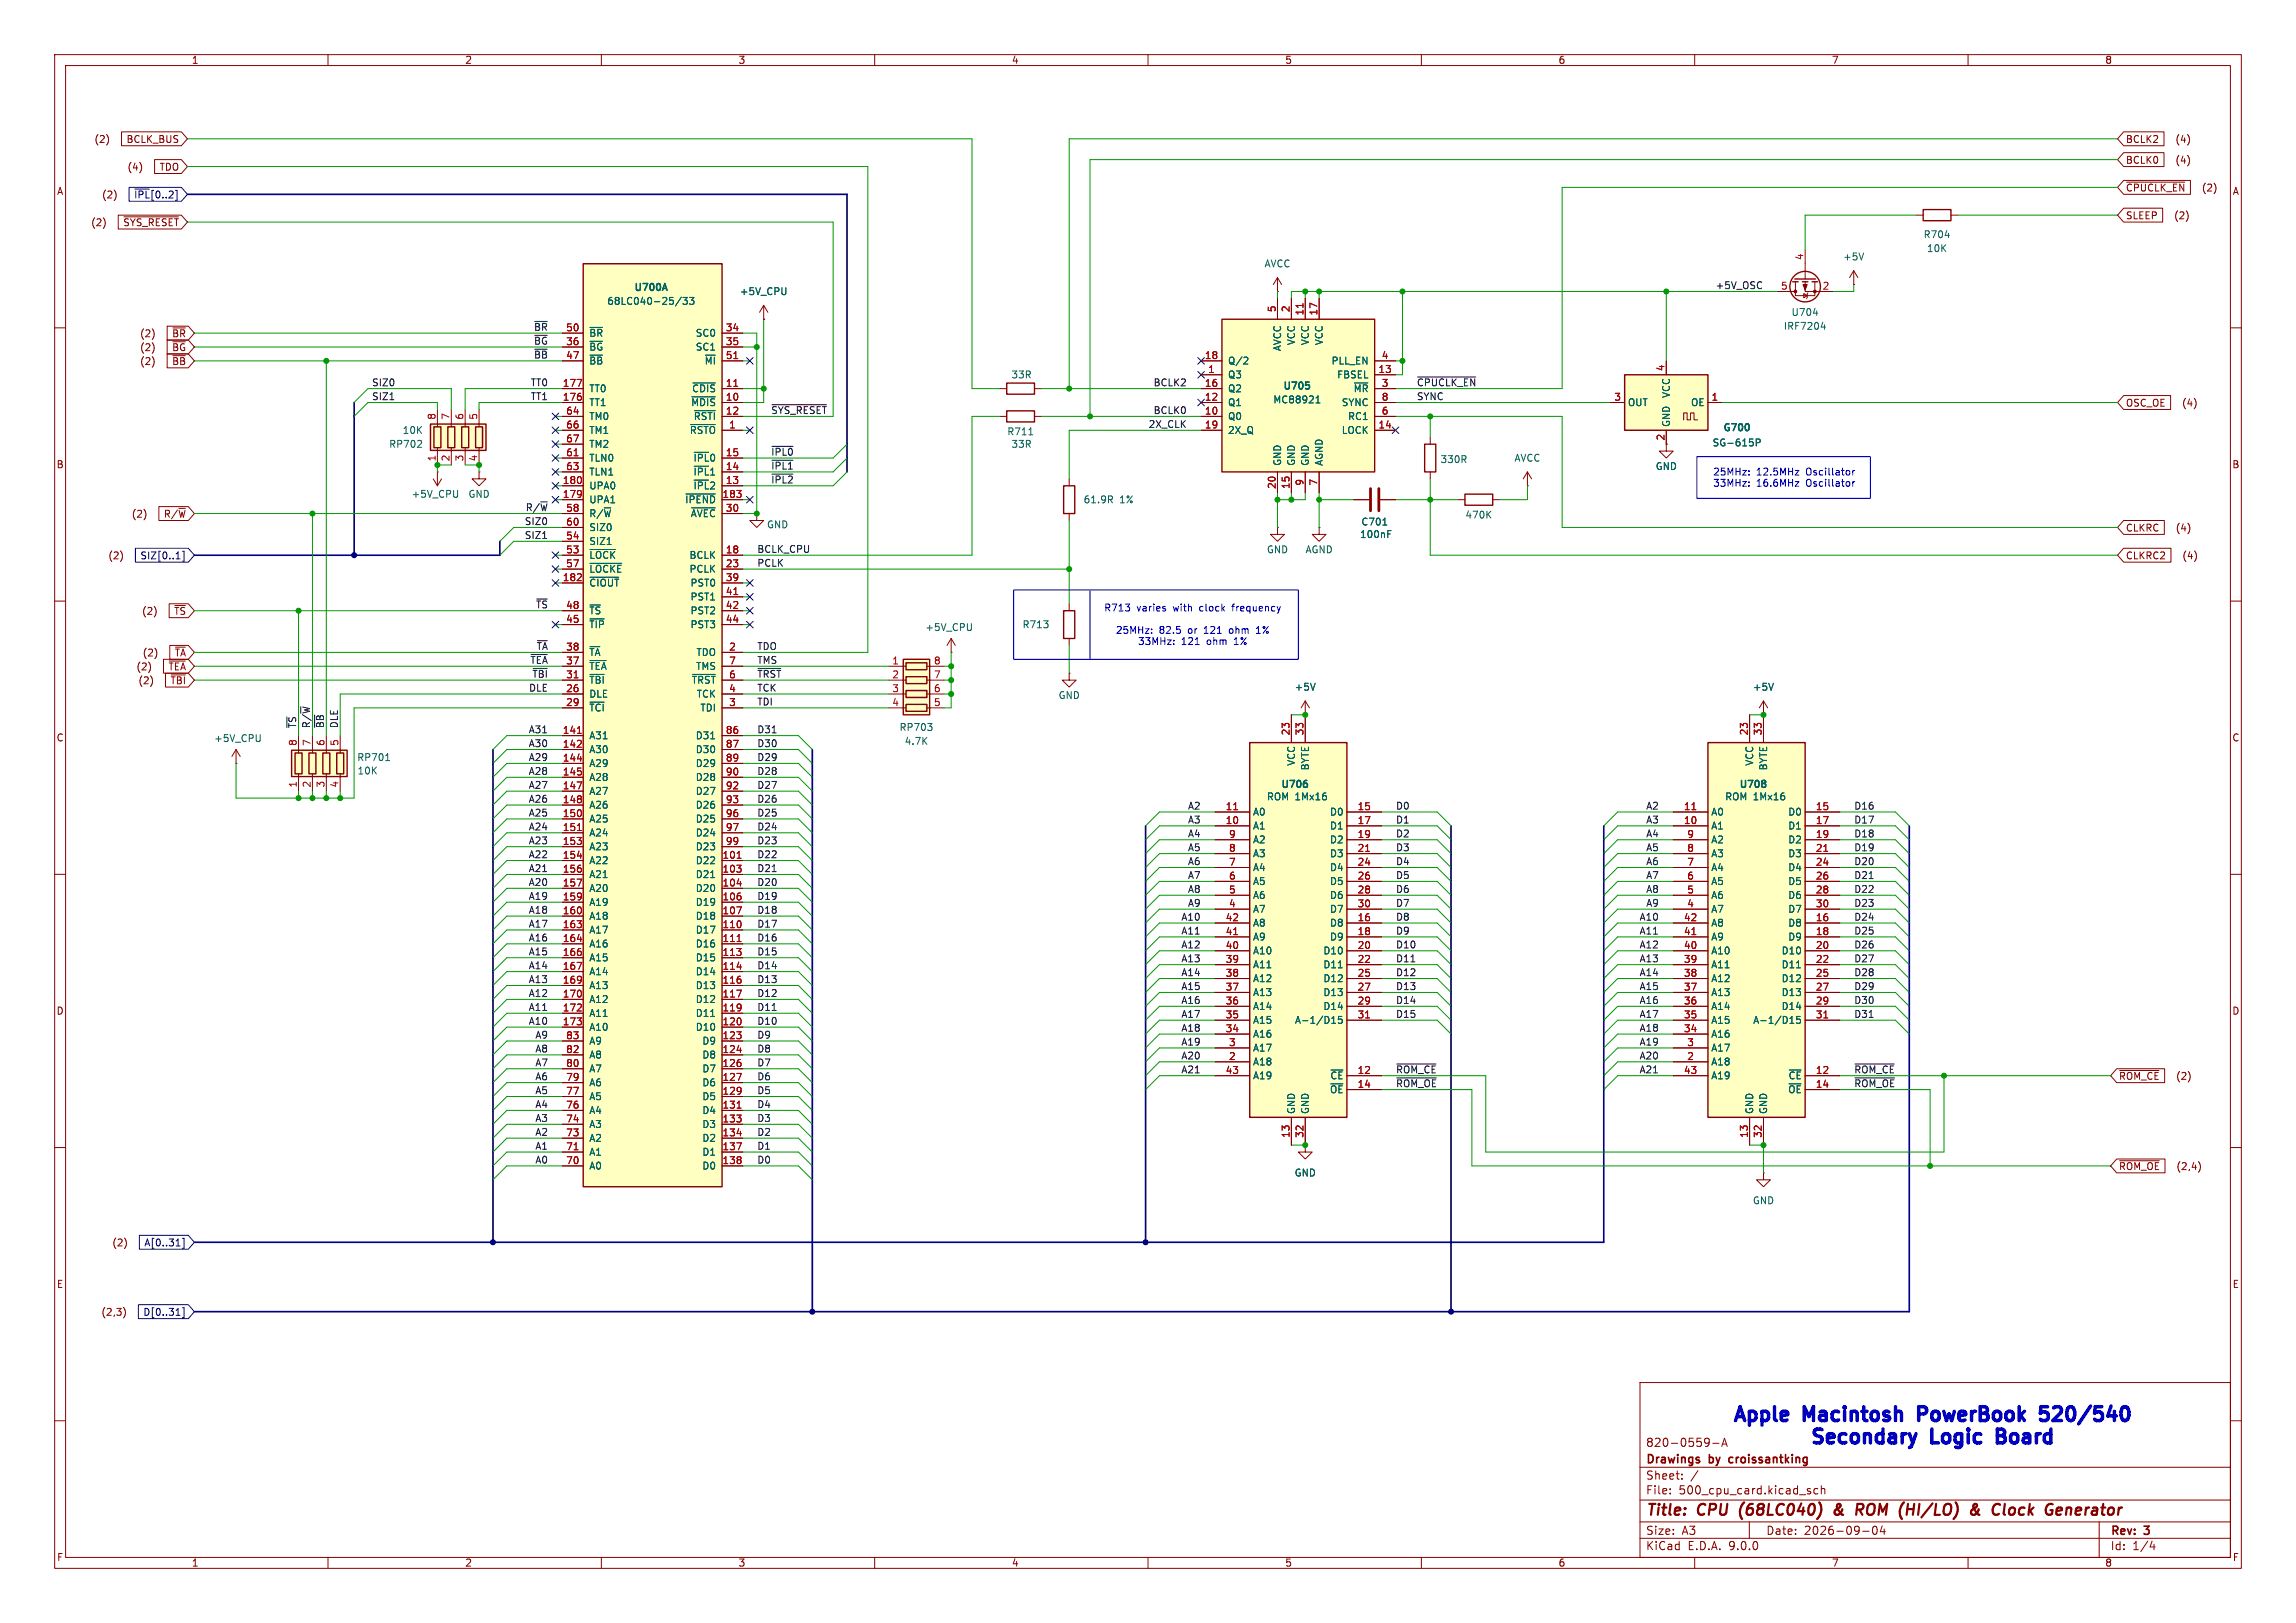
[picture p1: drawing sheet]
<svg xmlns="http://www.w3.org/2000/svg" width="420mm" height="297mm" viewBox="0 0 420 297" stroke-linecap="round" stroke-linejoin="round" font-family="sans-serif">
<defs><g id="words">
<g font-size="3.5" fill="#0000c2">
<text x="316.5" y="261">Apple</text>
<text x="330.1" y="261">Macintosh</text>
<text x="352.5" y="261">PowerBook</text>
<text x="376.2" y="261">520/540</text>
<text x="330.7" y="265.1">Secondary</text>
<text x="353.5" y="265.1">Logic</text>
<text x="366.9" y="265.1">Board</text>
</g>
<g font-size="2.8" fill="#840000">
<text x="301" y="277.9">Title:</text>
<text x="310.6" y="277.9">CPU</text>
<text x="319.1" y="277.9">(68LC040)</text>
<text x="337.2" y="277.9">&amp;</text>
<text x="342" y="277.9">ROM</text>
<text x="350.7" y="277.9">(HI/LO)</text>
<text x="364.6" y="277.9">&amp;</text>
<text x="369.4" y="277.9">Clock</text>
<text x="379.9" y="277.9">Generator</text>
</g>
<g font-size="2.1" fill="#840000">
<text x="301" y="268.2">Drawings</text>
<text x="301" y="265">820-0559-A</text>
<text x="312.7" y="268.2">by</text>
<text x="317" y="268.2">croissantking</text>
<text x="301" y="273.7">File:</text>
<text x="301" y="271">Sheet:</text>
<text x="307.1" y="273.7">500_cpu_card.kicad_sch</text>
<text x="301" y="281.1">Size:</text>
<text x="307.6" y="281.1">A3</text>
<text x="323" y="281.1">Date:</text>
<text x="330" y="281.1">2026-09-04</text>
<text x="386" y="281.3">Rev:</text>
<text x="392.4" y="281.3">3</text>
<text x="301" y="283.9">KiCad</text>
<text x="308.7" y="283.9">E.D.A.</text>
<text x="316.3" y="283.9">9.0.0</text>
<text x="386" y="283.9">Id:</text>
<text x="390.1" y="283.9">1/4</text>
</g>
<g font-size="1.8" fill="#840000">
<text x="35" y="11.9">1</text>
<text x="85" y="11.9">2</text>
<text x="135" y="11.9">3</text>
<text x="185" y="11.9">4</text>
<text x="235" y="11.9">5</text>
<text x="285" y="11.9">6</text>
<text x="335" y="11.9">7</text>
<text x="385" y="11.9">8</text>
<text x="17.2" y="26.4">(2)</text>
<text x="23" y="26.4">BCLK_BUS</text>
<text x="388.8" y="26.4">BCLK2</text>
<text x="397.8" y="26.4">(4)</text>
<text x="10.3" y="35.9">A</text>
<text x="23.2" y="31.4">(4)</text>
<text x="29.1" y="31.4">TDO</text>
<text x="388.8" y="35.2">~{CPUCLK_EN} (2)</text>
<text x="388.8" y="30.2">BCLK0</text>
<text x="397.8" y="30.2">(4)</text>
<text x="408.3" y="35.9">A</text>
<text x="16.5" y="41.6">(2)</text>
<text x="18.5" y="36.5">(2)</text>
<text x="22.4" y="41.6">~{SYS_RESET}</text>
<text x="388.8" y="40.3">SLEEP</text>
<text x="397.6" y="40.3">(2)</text>
<text x="25.5" y="64.5">(2)</text>
<text x="25.5" y="61.9">(2)</text>
<text x="31.4" y="64.5">~{BG}</text>
<text x="31.4" y="61.9">~{BR}</text>
<text x="25.5" y="67">(2)</text>
<text x="31.4" y="67">~{BB}</text>
<text x="388.8" y="74.6">OSC_OE</text>
<text x="399" y="74.6">(4)</text>
<text x="304.5" y="80.7" transform="rotate(-90 304.5 80.7)">2</text>
<text x="10.3" y="85.9">B</text>
<text x="408.2" y="85.9">B</text>
<text x="24" y="94.9">(2)</text>
<text x="29.9" y="94.9">R/~{W}</text>
<text x="388.8" y="97.5">CLKRC</text>
<text x="397.9" y="97.5">(4)</text>
<text x="19.7" y="102.6">(2)</text>
<text x="388.8" y="102.6">CLKRC2</text>
<text x="399.1" y="102.6">(4)</text>
<text x="25.9" y="112.7">(2)</text>
<text x="31.8" y="112.7">~{TS}</text>
<text x="24.8" y="122.9">(2)</text>
<text x="25.2" y="125.4">(2)</text>
<text x="26" y="120.3">(2)</text>
<text x="30.7" y="122.9">~{TEA}</text>
<text x="31.1" y="125.4">~{TBI}</text>
<text x="31.9" y="120.3">~{TA}</text>
<text x="10.3" y="135.9">C</text>
<text x="408.2" y="135.9">C</text>
<text x="10.3" y="185.9">D</text>
<text x="408.2" y="185.9">D</text>
<text x="387.5" y="197.8">~{ROM_CE} (2)</text>
<text x="387.5" y="214.3">~{ROM_OE} (2,4)</text>
<text x="20.4" y="228.3">(2)</text>
<text x="10.3" y="235.9">E</text>
<text x="408.3" y="235.9">E</text>
<text x="18.4" y="241">(2,3)</text>
<text x="10.3" y="285.9">F</text>
<text x="35" y="286.9">1</text>
<text x="85" y="286.9">2</text>
<text x="135" y="286.9">3</text>
<text x="185" y="286.9">4</text>
<text x="235" y="286.9">5</text>
<text x="285" y="286.9">6</text>
<text x="335" y="286.9">7</text>
<text x="385" y="286.9">8</text>
<text x="408.3" y="285.9">F</text>
</g>
<g font-size="1.8" fill="#000084">
<text x="24.4" y="36.5">~{IPL}[0..2]</text>
<text x="25.6" y="102.6">SIZ[0..1]</text>
<text x="26.3" y="228.3">A[0..31]</text>
<text x="26.1" y="241">D[0..31]</text>
</g>
<g font-size="1.8" fill="#a90000">
<text x="329.9" y="47.7" transform="rotate(-90 329.9 47.7)">4</text>
<text x="325.7" y="53.1">5</text>
<text x="333.3" y="53.1">2</text>
<text x="233.4" y="57.2" transform="rotate(-90 233.4 57.2)">5</text>
<text x="236" y="57.2" transform="rotate(-90 236 57.2)">2</text>
<text x="238.5" y="57.8" transform="rotate(-90 238.5 57.8)">11</text>
<text x="241" y="57.8" transform="rotate(-90 241 57.8)">17</text>
<text x="103.5" y="65.8">47</text>
<text x="103.5" y="60.7">50</text>
<text x="103.5" y="63.2">36</text>
<text x="132.7" y="60.7">34</text>
<text x="132.7" y="63.2">35</text>
<text x="132.7" y="65.8">51</text>
<text x="220.3" y="65.8">18</text>
<text x="252.7" y="65.8">4</text>
<text x="102.9" y="70.9">177</text>
<text x="132.7" y="70.9">11</text>
<text x="220.3" y="70.9">16</text>
<text x="220.9" y="68.3">1</text>
<text x="252.1" y="68.3">13</text>
<text x="252.7" y="70.9">3</text>
<text x="304.5" y="68" transform="rotate(-90 304.5 68)">4</text>
<text x="79.8" y="76.9" transform="rotate(-90 79.8 76.9)">8</text>
<text x="82.3" y="76.9" transform="rotate(-90 82.3 76.9)">7</text>
<text x="84.8" y="76.9" transform="rotate(-90 84.8 76.9)">6</text>
<text x="87.4" y="76.9" transform="rotate(-90 87.4 76.9)">5</text>
<text x="102.9" y="73.4">176</text>
<text x="103.5" y="75.9">64</text>
<text x="132.7" y="73.4">10</text>
<text x="132.7" y="75.9">12</text>
<text x="220.3" y="73.4">12</text>
<text x="220.3" y="75.9">10</text>
<text x="252.7" y="73.4">8</text>
<text x="252.7" y="75.9">6</text>
<text x="295.2" y="73.4">3</text>
<text x="313" y="73.4">1</text>
<text x="103.5" y="78.5">66</text>
<text x="103.5" y="81">67</text>
<text x="103.5" y="83.6">61</text>
<text x="132.7" y="83.6">15</text>
<text x="133.3" y="78.5">1</text>
<text x="220.3" y="78.5">19</text>
<text x="252.1" y="78.5">14</text>
<text x="79.8" y="84.5" transform="rotate(-90 79.8 84.5)">1</text>
<text x="82.3" y="84.5" transform="rotate(-90 82.3 84.5)">2</text>
<text x="84.8" y="84.5" transform="rotate(-90 84.8 84.5)">3</text>
<text x="87.4" y="84.5" transform="rotate(-90 87.4 84.5)">4</text>
<text x="102.9" y="88.6">180</text>
<text x="103.5" y="86.1">63</text>
<text x="132.7" y="86.1">14</text>
<text x="132.7" y="88.6">13</text>
<text x="233.4" y="89.6" transform="rotate(-90 233.4 89.6)">20</text>
<text x="236" y="89.6" transform="rotate(-90 236 89.6)">15</text>
<text x="238.5" y="89" transform="rotate(-90 238.5 89)">9</text>
<text x="241" y="89" transform="rotate(-90 241 89)">7</text>
<text x="102.9" y="91.2">179</text>
<text x="103.5" y="93.7">58</text>
<text x="132.1" y="91.2">183</text>
<text x="132.7" y="93.7">30</text>
<text x="103.5" y="96.3">60</text>
<text x="103.5" y="98.8">54</text>
<text x="103.5" y="101.3">53</text>
<text x="132.7" y="101.3">18</text>
<text x="102.9" y="106.4">182</text>
<text x="103.5" y="103.9">57</text>
<text x="132.7" y="103.9">23</text>
<text x="132.7" y="106.4">39</text>
<text x="103.5" y="111.5">48</text>
<text x="132.7" y="109">41</text>
<text x="132.7" y="111.5">42</text>
<text x="103.5" y="114">45</text>
<text x="103.5" y="119.1">38</text>
<text x="132.7" y="114">44</text>
<text x="133.3" y="119.1">2</text>
<text x="103.5" y="121.7">37</text>
<text x="103.5" y="124.2">31</text>
<text x="133.3" y="121.7">7</text>
<text x="133.3" y="124.2">6</text>
<text x="163.1" y="121.7">1</text>
<text x="163.1" y="124.2">2</text>
<text x="170.7" y="121.7">8</text>
<text x="170.7" y="124.2">7</text>
<text x="103.5" y="126.7">26</text>
<text x="103.5" y="129.3">29</text>
<text x="133.3" y="126.7">4</text>
<text x="133.3" y="129.3">3</text>
<text x="163.1" y="126.7">3</text>
<text x="163.1" y="129.3">4</text>
<text x="170.7" y="126.7">6</text>
<text x="170.7" y="129.3">5</text>
<text x="54.4" y="136.6" transform="rotate(-90 54.4 136.6)">8</text>
<text x="56.9" y="136.6" transform="rotate(-90 56.9 136.6)">7</text>
<text x="59.4" y="136.6" transform="rotate(-90 59.4 136.6)">6</text>
<text x="62" y="136.6" transform="rotate(-90 62 136.6)">5</text>
<text x="102.9" y="134.4">141</text>
<text x="102.9" y="136.9">142</text>
<text x="132.7" y="134.4">86</text>
<text x="132.7" y="136.9">87</text>
<text x="236" y="134.7" transform="rotate(-90 236 134.7)">23</text>
<text x="238.5" y="134.7" transform="rotate(-90 238.5 134.7)">33</text>
<text x="319.8" y="134.7" transform="rotate(-90 319.8 134.7)">23</text>
<text x="322.3" y="134.7" transform="rotate(-90 322.3 134.7)">33</text>
<text x="102.9" y="139.4">144</text>
<text x="102.9" y="142">145</text>
<text x="132.7" y="139.4">89</text>
<text x="132.7" y="142">90</text>
<text x="54.4" y="144.2" transform="rotate(-90 54.4 144.2)">1</text>
<text x="56.9" y="144.2" transform="rotate(-90 56.9 144.2)">2</text>
<text x="59.4" y="144.2" transform="rotate(-90 59.4 144.2)">3</text>
<text x="62" y="144.2" transform="rotate(-90 62 144.2)">4</text>
<text x="102.9" y="144.5">147</text>
<text x="102.9" y="147.1">148</text>
<text x="102.9" y="149.6">150</text>
<text x="132.7" y="144.5">92</text>
<text x="132.7" y="147.1">93</text>
<text x="132.7" y="149.6">96</text>
<text x="224.1" y="148.3">11</text>
<text x="248.2" y="148.3">15</text>
<text x="307.9" y="148.3">11</text>
<text x="332.1" y="148.3">15</text>
<text x="102.9" y="152.1">151</text>
<text x="102.9" y="154.7">153</text>
<text x="132.7" y="152.1">97</text>
<text x="132.7" y="154.7">99</text>
<text x="224.1" y="150.9">10</text>
<text x="224.7" y="153.4">9</text>
<text x="224.7" y="156">8</text>
<text x="248.2" y="150.9">17</text>
<text x="248.2" y="153.4">19</text>
<text x="248.2" y="156">21</text>
<text x="307.9" y="150.9">10</text>
<text x="308.5" y="153.4">9</text>
<text x="308.5" y="156">8</text>
<text x="332.1" y="150.9">17</text>
<text x="332.1" y="153.4">19</text>
<text x="332.1" y="156">21</text>
<text x="102.9" y="157.2">154</text>
<text x="102.9" y="159.8">156</text>
<text x="132.1" y="157.2">101</text>
<text x="132.1" y="159.8">103</text>
<text x="224.7" y="158.5">7</text>
<text x="224.7" y="161">6</text>
<text x="248.2" y="158.5">24</text>
<text x="248.2" y="161">26</text>
<text x="308.5" y="158.5">7</text>
<text x="308.5" y="161">6</text>
<text x="332.1" y="158.5">24</text>
<text x="332.1" y="161">26</text>
<text x="102.9" y="162.3">157</text>
<text x="102.9" y="164.8">159</text>
<text x="102.9" y="167.4">160</text>
<text x="132.1" y="162.3">104</text>
<text x="132.1" y="164.8">106</text>
<text x="132.1" y="167.4">107</text>
<text x="224.7" y="163.6">5</text>
<text x="224.7" y="166.1">4</text>
<text x="248.2" y="163.6">28</text>
<text x="248.2" y="166.1">30</text>
<text x="308.5" y="163.6">5</text>
<text x="308.5" y="166.1">4</text>
<text x="332.1" y="163.6">28</text>
<text x="332.1" y="166.1">30</text>
<text x="102.9" y="169.9">163</text>
<text x="102.9" y="172.5">164</text>
<text x="132.1" y="169.9">110</text>
<text x="132.1" y="172.5">111</text>
<text x="224.1" y="168.7">42</text>
<text x="224.1" y="171.2">41</text>
<text x="224.1" y="173.7">40</text>
<text x="248.2" y="168.7">16</text>
<text x="248.2" y="171.2">18</text>
<text x="248.2" y="173.7">20</text>
<text x="307.9" y="168.7">42</text>
<text x="307.9" y="171.2">41</text>
<text x="307.9" y="173.7">40</text>
<text x="332.1" y="168.7">16</text>
<text x="332.1" y="171.2">18</text>
<text x="332.1" y="173.7">20</text>
<text x="102.9" y="175">166</text>
<text x="102.9" y="177.5">167</text>
<text x="132.1" y="175">113</text>
<text x="132.1" y="177.5">114</text>
<text x="224.1" y="176.3">39</text>
<text x="224.1" y="178.8">38</text>
<text x="248.2" y="176.3">22</text>
<text x="248.2" y="178.8">25</text>
<text x="307.9" y="176.3">39</text>
<text x="307.9" y="178.8">38</text>
<text x="332.1" y="176.3">22</text>
<text x="332.1" y="178.8">25</text>
<text x="102.9" y="180.1">169</text>
<text x="102.9" y="182.6">170</text>
<text x="102.9" y="185.2">172</text>
<text x="132.1" y="180.1">116</text>
<text x="132.1" y="182.6">117</text>
<text x="132.1" y="185.2">119</text>
<text x="224.1" y="181.4">37</text>
<text x="224.1" y="183.9">36</text>
<text x="248.2" y="181.4">27</text>
<text x="248.2" y="183.9">29</text>
<text x="307.9" y="181.4">37</text>
<text x="307.9" y="183.9">36</text>
<text x="332.1" y="181.4">27</text>
<text x="332.1" y="183.9">29</text>
<text x="102.9" y="187.7">173</text>
<text x="103.5" y="190.2">83</text>
<text x="132.1" y="187.7">120</text>
<text x="132.1" y="190.2">123</text>
<text x="224.1" y="186.4">35</text>
<text x="224.1" y="189">34</text>
<text x="224.7" y="191.5">3</text>
<text x="248.2" y="186.4">31</text>
<text x="307.9" y="186.4">35</text>
<text x="307.9" y="189">34</text>
<text x="308.5" y="191.5">3</text>
<text x="332.1" y="186.4">31</text>
<text x="103.5" y="192.8">82</text>
<text x="103.5" y="195.3">80</text>
<text x="103.5" y="197.9">79</text>
<text x="132.1" y="192.8">124</text>
<text x="132.1" y="195.3">126</text>
<text x="132.1" y="197.9">127</text>
<text x="224.1" y="196.6">43</text>
<text x="224.7" y="194.1">2</text>
<text x="248.2" y="196.6">12</text>
<text x="307.9" y="196.6">43</text>
<text x="308.5" y="194.1">2</text>
<text x="332.1" y="196.6">12</text>
<text x="103.5" y="200.4">77</text>
<text x="103.5" y="202.9">76</text>
<text x="132.1" y="200.4">129</text>
<text x="132.1" y="202.9">131</text>
<text x="248.2" y="199.1">14</text>
<text x="332.1" y="199.1">14</text>
<text x="103.5" y="205.5">74</text>
<text x="103.5" y="208">73</text>
<text x="132.1" y="205.5">133</text>
<text x="132.1" y="208">134</text>
<text x="236" y="208.3" transform="rotate(-90 236 208.3)">13</text>
<text x="238.5" y="208.3" transform="rotate(-90 238.5 208.3)">32</text>
<text x="319.8" y="208.3" transform="rotate(-90 319.8 208.3)">13</text>
<text x="322.3" y="208.3" transform="rotate(-90 322.3 208.3)">32</text>
<text x="103.5" y="210.6">71</text>
<text x="103.5" y="213.1">70</text>
<text x="132.1" y="210.6">137</text>
<text x="132.1" y="213.1">138</text>
</g>
<g font-size="1.8" fill="#006464">
<text x="337.1" y="47.9">+5V</text>
<text x="351.8" y="43.8">R704</text>
<text x="352.4" y="46.3">10K</text>
<text x="115.8" y="53.6">U700A</text>
<text x="231.2" y="49.1">AVCC</text>
<text x="111" y="56">68LC040-25/33</text>
<text x="135.2" y="54.2">+5V_CPU</text>
<text x="327.6" y="58">U704</text>
<text x="107.7" y="61.8">~{BR}</text>
<text x="107.7" y="64.4">~{BG}</text>
<text x="127.2" y="61.8">SC0</text>
<text x="127.2" y="64.4">SC1</text>
<text x="234.5" y="64.4" transform="rotate(-90 234.5 64.4)">AVCC</text>
<text x="237.1" y="63.3" transform="rotate(-90 237.1 63.3)">VCC</text>
<text x="239.6" y="63.3" transform="rotate(-90 239.6 63.3)">VCC</text>
<text x="242.2" y="63.3" transform="rotate(-90 242.2 63.3)">VCC</text>
<text x="326.2" y="60.6">IRF7204</text>
<text x="107.7" y="66.9">~{BB}</text>
<text x="107.7" y="72">TT0</text>
<text x="126.5" y="72">~{CDIS}</text>
<text x="128.8" y="66.9">~{MI}</text>
<text x="184.9" y="69.4">33R</text>
<text x="224.5" y="66.9">Q/2</text>
<text x="224.5" y="69.4">Q3</text>
<text x="224.5" y="72">Q2</text>
<text x="234.6" y="71.6">U705</text>
<text x="243.5" y="66.9">PLL_EN</text>
<text x="244.5" y="69.4">FBSEL</text>
<text x="247.5" y="72">~{MR}</text>
<text x="107.7" y="74.5">TT1</text>
<text x="107.7" y="77.1">TM0</text>
<text x="126.3" y="74.5">~{MDIS}</text>
<text x="126.8" y="77.1">~{RSTI}</text>
<text x="224.5" y="74.5">Q1</text>
<text x="224.5" y="77.1">Q0</text>
<text x="232.8" y="74">MC88921</text>
<text x="245.3" y="74.5">SYNC</text>
<text x="246.5" y="77.1">RC1</text>
<text x="297.7" y="74.5">OUT</text>
<text x="305.7" y="72.9" transform="rotate(-90 305.7 72.9)">VCC</text>
<text x="309.2" y="74.5">OE</text>
<text x="71.1" y="82.1">RP702</text>
<text x="73.6" y="79.6">10K</text>
<text x="107.7" y="79.6">TM1</text>
<text x="107.7" y="82.1">TM2</text>
<text x="126.1" y="79.6">~{RSTO}</text>
<text x="184.2" y="79.9">R711</text>
<text x="184.9" y="82.1">33R</text>
<text x="224.5" y="79.6">2X_Q</text>
<text x="245.3" y="79.6">LOCK</text>
<text x="305.7" y="78.2" transform="rotate(-90 305.7 78.2)">GND</text>
<text x="313.2" y="81.9">SG-615P</text>
<text x="315.1" y="79.2">G700</text>
<text x="107.7" y="84.7">TLN0</text>
<text x="107.7" y="87.2">TLN1</text>
<text x="107.7" y="89.8">UPA0</text>
<text x="126.7" y="84.7">~{IPL}0</text>
<text x="126.7" y="87.2">~{IPL}1</text>
<text x="126.7" y="89.8">~{IPL}2</text>
<text x="234.5" y="85.3" transform="rotate(-90 234.5 85.3)">GND</text>
<text x="237.1" y="85.3" transform="rotate(-90 237.1 85.3)">GND</text>
<text x="239.6" y="85.3" transform="rotate(-90 239.6 85.3)">GND</text>
<text x="242.2" y="85.3" transform="rotate(-90 242.2 85.3)">AGND</text>
<text x="263.4" y="84.9">330R</text>
<text x="276.9" y="84.7">AVCC</text>
<text x="302.8" y="86.2">GND</text>
<text x="75.2" y="91.3">+5V_CPU</text>
<text x="85.6" y="91.3">GND</text>
<text x="107.7" y="92.3">UPA1</text>
<text x="107.7" y="94.8">R/~{W}</text>
<text x="125.2" y="92.3">~{IPEND}</text>
<text x="126.3" y="94.8">~{AVEC}</text>
<text x="198.1" y="92.3">61.9R</text>
<text x="204.8" y="92.3">1%</text>
<text x="268" y="95.1">470K</text>
<text x="107.7" y="97.4">SIZ0</text>
<text x="107.7" y="99.9">SIZ1</text>
<text x="140.2" y="96.9">GND</text>
<text x="231.6" y="101.4">GND</text>
<text x="238.7" y="101.4">AGND</text>
<text x="248.7" y="98.7">100nF</text>
<text x="248.9" y="96.4">C701</text>
<text x="107.7" y="102.5">~{LOCK}</text>
<text x="107.7" y="105">~{LOCKE}</text>
<text x="107.7" y="107.5">~{CIOUT}</text>
<text x="126" y="102.5">BCLK</text>
<text x="126" y="105">PCLK</text>
<text x="126.2" y="107.5">PST0</text>
<text x="107.7" y="112.6">~{TS}</text>
<text x="126.2" y="110.1">PST1</text>
<text x="126.2" y="112.6">PST2</text>
<text x="107.7" y="115.2">~{TIP}</text>
<text x="126.2" y="115.2">PST3</text>
<text x="169.2" y="115.7">+5V_CPU</text>
<text x="187" y="115.2">R713</text>
<text x="107.7" y="120.2">~{TA}</text>
<text x="107.7" y="122.8">~{TEA}</text>
<text x="107.7" y="125.3">~{TBI}</text>
<text x="126.4" y="125.3">~{TRST}</text>
<text x="127.2" y="122.8">TMS</text>
<text x="127.3" y="120.2">TDO</text>
<text x="107.7" y="127.9">DLE</text>
<text x="107.7" y="130.4">~{TCI}</text>
<text x="127.4" y="127.9">TCK</text>
<text x="128" y="130.4">TDI</text>
<text x="193.5" y="128.1">GND</text>
<text x="236.7" y="126.6">+5V</text>
<text x="320.5" y="126.6">+5V</text>
<text x="39.1" y="136">+5V_CPU</text>
<text x="107.7" y="135.5">A31</text>
<text x="127.2" y="135.5">D31</text>
<text x="164.5" y="134">RP703</text>
<text x="165.4" y="136.5">4.7K</text>
<text x="65.2" y="139.5">RP701</text>
<text x="65.3" y="141.9">10K</text>
<text x="107.7" y="138">A30</text>
<text x="107.7" y="140.6">A29</text>
<text x="107.7" y="143.1">A28</text>
<text x="127.2" y="138">D30</text>
<text x="127.2" y="140.6">D29</text>
<text x="127.2" y="143.1">D28</text>
<text x="237.1" y="140.2" transform="rotate(-90 237.1 140.2)">VCC</text>
<text x="239.6" y="141.1" transform="rotate(-90 239.6 141.1)">BYTE</text>
<text x="320.9" y="140.2" transform="rotate(-90 320.9 140.2)">VCC</text>
<text x="323.4" y="141.1" transform="rotate(-90 323.4 141.1)">BYTE</text>
<text x="107.7" y="145.6">A27</text>
<text x="107.7" y="148.2">A26</text>
<text x="127.2" y="145.6">D27</text>
<text x="127.2" y="148.2">D26</text>
<text x="229.1" y="149.5">A0</text>
<text x="231.7" y="146.7">ROM 1Mx16</text>
<text x="234.2" y="144.5">U706</text>
<text x="243.2" y="149.5">D0</text>
<text x="312.9" y="149.5">A0</text>
<text x="315.5" y="146.7">ROM 1Mx16</text>
<text x="318" y="144.5">U708</text>
<text x="327" y="149.5">D0</text>
<text x="107.7" y="150.7">A25</text>
<text x="107.7" y="153.3">A24</text>
<text x="107.7" y="155.8">A23</text>
<text x="127.2" y="150.7">D25</text>
<text x="127.2" y="153.3">D24</text>
<text x="127.2" y="155.8">D23</text>
<text x="229.1" y="152">A1</text>
<text x="229.1" y="154.5">A2</text>
<text x="243.2" y="152">D1</text>
<text x="243.2" y="154.5">D2</text>
<text x="312.9" y="152">A1</text>
<text x="312.9" y="154.5">A2</text>
<text x="327" y="152">D1</text>
<text x="327" y="154.5">D2</text>
<text x="107.7" y="158.3">A22</text>
<text x="107.7" y="160.9">A21</text>
<text x="127.2" y="158.3">D22</text>
<text x="127.2" y="160.9">D21</text>
<text x="229.1" y="157.1">A3</text>
<text x="229.1" y="159.6">A4</text>
<text x="243.2" y="157.1">D3</text>
<text x="243.2" y="159.6">D4</text>
<text x="312.9" y="157.1">A3</text>
<text x="312.9" y="159.6">A4</text>
<text x="327" y="157.1">D3</text>
<text x="327" y="159.6">D4</text>
<text x="107.7" y="163.4">A20</text>
<text x="107.7" y="166">A19</text>
<text x="127.2" y="163.4">D20</text>
<text x="127.2" y="166">D19</text>
<text x="229.1" y="162.2">A5</text>
<text x="229.1" y="164.7">A6</text>
<text x="229.1" y="167.2">A7</text>
<text x="243.2" y="162.2">D5</text>
<text x="243.2" y="164.7">D6</text>
<text x="243.2" y="167.2">D7</text>
<text x="312.9" y="162.2">A5</text>
<text x="312.9" y="164.7">A6</text>
<text x="312.9" y="167.2">A7</text>
<text x="327" y="162.2">D5</text>
<text x="327" y="164.7">D6</text>
<text x="327" y="167.2">D7</text>
<text x="107.7" y="168.5">A18</text>
<text x="107.7" y="171">A17</text>
<text x="107.7" y="173.6">A16</text>
<text x="127.2" y="168.5">D18</text>
<text x="127.2" y="171">D17</text>
<text x="127.2" y="173.6">D16</text>
<text x="229.1" y="169.8">A8</text>
<text x="229.1" y="172.3">A9</text>
<text x="243.2" y="169.8">D8</text>
<text x="243.2" y="172.3">D9</text>
<text x="312.9" y="169.8">A8</text>
<text x="312.9" y="172.3">A9</text>
<text x="327" y="169.8">D8</text>
<text x="327" y="172.3">D9</text>
<text x="107.7" y="176.1">A15</text>
<text x="107.7" y="178.7">A14</text>
<text x="127.2" y="176.1">D15</text>
<text x="127.2" y="178.7">D14</text>
<text x="229.1" y="174.9">A10</text>
<text x="229.1" y="177.4">A11</text>
<text x="229.1" y="179.9">A12</text>
<text x="242" y="174.9">D10</text>
<text x="242" y="177.4">D11</text>
<text x="242" y="179.9">D12</text>
<text x="312.9" y="174.9">A10</text>
<text x="312.9" y="177.4">A11</text>
<text x="312.9" y="179.9">A12</text>
<text x="325.8" y="174.9">D10</text>
<text x="325.8" y="177.4">D11</text>
<text x="325.8" y="179.9">D12</text>
<text x="107.7" y="181.2">A13</text>
<text x="107.7" y="183.7">A12</text>
<text x="127.2" y="181.2">D13</text>
<text x="127.2" y="183.7">D12</text>
<text x="229.1" y="182.5">A13</text>
<text x="229.1" y="185">A14</text>
<text x="242" y="182.5">D13</text>
<text x="242" y="185">D14</text>
<text x="312.9" y="182.5">A13</text>
<text x="312.9" y="185">A14</text>
<text x="325.8" y="182.5">D13</text>
<text x="325.8" y="185">D14</text>
<text x="107.7" y="186.3">A11</text>
<text x="107.7" y="188.8">A10</text>
<text x="107.7" y="191.4">A9</text>
<text x="127.2" y="186.3">D11</text>
<text x="127.2" y="188.8">D10</text>
<text x="128.4" y="191.4">D9</text>
<text x="229.1" y="187.6">A15</text>
<text x="229.1" y="190.1">A16</text>
<text x="236.8" y="187.6">A-1/D15</text>
<text x="312.9" y="187.6">A15</text>
<text x="312.9" y="190.1">A16</text>
<text x="320.6" y="187.6">A-1/D15</text>
<text x="107.7" y="193.9">A8</text>
<text x="107.7" y="196.4">A7</text>
<text x="128.4" y="193.9">D8</text>
<text x="128.4" y="196.4">D7</text>
<text x="229.1" y="192.6">A17</text>
<text x="229.1" y="195.2">A18</text>
<text x="229.1" y="197.7">A19</text>
<text x="243.2" y="197.7">~{CE}</text>
<text x="312.9" y="192.6">A17</text>
<text x="312.9" y="195.2">A18</text>
<text x="312.9" y="197.7">A19</text>
<text x="327.1" y="197.7">~{CE}</text>
<text x="107.7" y="199">A6</text>
<text x="107.7" y="201.5">A5</text>
<text x="128.4" y="199">D6</text>
<text x="128.4" y="201.5">D5</text>
<text x="237.1" y="204" transform="rotate(-90 237.1 204)">GND</text>
<text x="239.6" y="204" transform="rotate(-90 239.6 204)">GND</text>
<text x="243.2" y="200.3">~{OE}</text>
<text x="320.9" y="204" transform="rotate(-90 320.9 204)">GND</text>
<text x="323.4" y="204" transform="rotate(-90 323.4 204)">GND</text>
<text x="327" y="200.3">~{OE}</text>
<text x="107.7" y="204.1">A4</text>
<text x="107.7" y="206.6">A3</text>
<text x="107.7" y="209.1">A2</text>
<text x="128.4" y="204.1">D4</text>
<text x="128.4" y="206.6">D3</text>
<text x="128.4" y="209.1">D2</text>
<text x="107.7" y="211.7">A1</text>
<text x="107.7" y="214.2">A0</text>
<text x="128.4" y="211.7">D1</text>
<text x="128.4" y="214.2">D0</text>
<text x="236.7" y="215.5">GND</text>
<text x="320.5" y="220.6">GND</text>
</g>
<g font-size="1.8" fill="#0f0f0f">
<text x="313.7" y="53">+5V_OSC</text>
<text x="97.6" y="65.7">~{BB}</text>
<text x="97.6" y="63.2">~{BG} 36</text>
<text x="97.6" y="60.6">~{BR} 50</text>
<text x="68" y="70.8">SIZ0</text>
<text x="97" y="70.8">TT0</text>
<text x="210.9" y="70.8">BCLK2</text>
<text x="259.1" y="70.8">~{CPUCLK_EN}</text>
<text x="68" y="73.3">SIZ1</text>
<text x="97" y="73.3">TT1</text>
<text x="141" y="75.9">~{SYS_RESET}</text>
<text x="210.9" y="75.9">BCLK0</text>
<text x="259.1" y="73.3">SYNC</text>
<text x="141" y="83.5">~{IPL0}</text>
<text x="210" y="78.4">2X_CLK</text>
<text x="141" y="86">~{IPL1}</text>
<text x="141" y="88.6">~{IPL2}</text>
<text x="96.1" y="93.6">R/~{W}</text>
<text x="95.9" y="98.7">SIZ1</text>
<text x="95.9" y="96.2">SIZ0</text>
<text x="138.4" y="101.3">BCLK_CPU</text>
<text x="138.4" y="103.8">PCLK</text>
<text x="97.9" y="111.4">~{TS} 48</text>
<text x="98.1" y="119">~{TA} 38</text>
<text x="138.4" y="119">TDO</text>
<text x="96.9" y="121.6">~{TEA} 37</text>
<text x="97.3" y="124.1">~{TBI} 31</text>
<text x="138.4" y="124.1">~{TRST}</text>
<text x="138.4" y="121.6">TMS</text>
<text x="96.7" y="126.7">DLE</text>
<text x="138.4" y="126.7">TCK</text>
<text x="138.4" y="129.2">TDI</text>
<text x="54.3" y="133.3" transform="rotate(-90 54.3 133.3)">~{TS}</text>
<text x="56.8" y="133.3" transform="rotate(-90 56.8 133.3)">R/~{W}</text>
<text x="59.3" y="133.3" transform="rotate(-90 59.3 133.3)">~{BB}</text>
<text x="61.9" y="133.3" transform="rotate(-90 61.9 133.3)">DLE</text>
<text x="96.6" y="134.3">A31</text>
<text x="96.6" y="136.8">A30</text>
<text x="138.4" y="134.3">D31</text>
<text x="138.4" y="136.8">D30</text>
<text x="96.6" y="141.9">A28</text>
<text x="96.6" y="139.4">A29</text>
<text x="138.4" y="141.9">D28</text>
<text x="138.4" y="139.4">D29</text>
<text x="96.6" y="144.4">A27</text>
<text x="96.6" y="147">A26</text>
<text x="96.6" y="149.5">A25</text>
<text x="138.4" y="149.5">D25</text>
<text x="138.4" y="144.4">D27</text>
<text x="138.4" y="147">D26</text>
<text x="217.2" y="148.2">A2</text>
<text x="255.3" y="148.2">D0</text>
<text x="301" y="148.2">A2</text>
<text x="339.1" y="148.2">D16</text>
<text x="96.6" y="154.6">A23</text>
<text x="96.6" y="152.1">A24</text>
<text x="138.4" y="154.6">D23</text>
<text x="138.4" y="152.1">D24</text>
<text x="217.2" y="153.3">A4</text>
<text x="217.2" y="155.9">A5</text>
<text x="217.2" y="150.8">A3</text>
<text x="255.3" y="155.9">D3</text>
<text x="255.3" y="153.3">D2</text>
<text x="255.3" y="150.8">D1</text>
<text x="301" y="153.3">A4</text>
<text x="301" y="150.8">A3</text>
<text x="301" y="155.9">A5</text>
<text x="339.1" y="155.9">D19</text>
<text x="339.1" y="153.3">D18</text>
<text x="339.1" y="150.8">D17</text>
<text x="96.6" y="159.7">A21</text>
<text x="96.6" y="157.1">A22</text>
<text x="138.4" y="157.1">D22</text>
<text x="138.4" y="159.7">D21</text>
<text x="217.2" y="158.4">A6</text>
<text x="217.2" y="160.9">A7</text>
<text x="255.3" y="158.4">D4</text>
<text x="255.3" y="160.9">D5</text>
<text x="301" y="160.9">A7</text>
<text x="301" y="158.4">A6</text>
<text x="339.1" y="160.9">D21</text>
<text x="339.1" y="158.4">D20</text>
<text x="96.6" y="162.2">A20</text>
<text x="96.6" y="167.3">A18</text>
<text x="96.6" y="164.8">A19</text>
<text x="138.4" y="162.2">D20</text>
<text x="138.4" y="167.3">D18</text>
<text x="138.4" y="164.8">D19</text>
<text x="217.2" y="163.5">A8</text>
<text x="217.2" y="166">A9</text>
<text x="255.3" y="163.5">D6</text>
<text x="255.3" y="166">D7</text>
<text x="301" y="163.5">A8</text>
<text x="301" y="166">A9</text>
<text x="339.1" y="163.5">D22</text>
<text x="339.1" y="166">D23</text>
<text x="96.6" y="172.4">A16</text>
<text x="96.6" y="169.8">A17</text>
<text x="138.4" y="169.8">D17</text>
<text x="138.4" y="172.4">D16</text>
<text x="216" y="173.6">A12</text>
<text x="216" y="168.6">A10</text>
<text x="216" y="171.1">A11</text>
<text x="255.3" y="168.6">D8</text>
<text x="255.3" y="171.1">D9</text>
<text x="255.3" y="173.6">D10</text>
<text x="299.8" y="171.1">A11</text>
<text x="299.8" y="173.6">A12</text>
<text x="299.8" y="168.6">A10</text>
<text x="339.1" y="168.6">D24</text>
<text x="339.1" y="171.1">D25</text>
<text x="339.1" y="173.6">D26</text>
<text x="96.6" y="177.5">A14</text>
<text x="96.6" y="174.9">A15</text>
<text x="96.6" y="180">A13</text>
<text x="138.4" y="174.9">D15</text>
<text x="138.4" y="177.5">D14</text>
<text x="138.4" y="180">D13</text>
<text x="216" y="178.7">A14</text>
<text x="216" y="176.2">A13</text>
<text x="255.3" y="176.2">D11</text>
<text x="255.3" y="178.7">D12</text>
<text x="299.8" y="176.2">A13</text>
<text x="299.8" y="178.7">A14</text>
<text x="339.1" y="178.7">D28</text>
<text x="339.1" y="176.2">D27</text>
<text x="96.6" y="182.5">A12</text>
<text x="96.6" y="185.1">A11</text>
<text x="138.4" y="182.5">D12</text>
<text x="138.4" y="185.1">D11</text>
<text x="216" y="181.3">A15</text>
<text x="216" y="183.8">A16</text>
<text x="255.3" y="183.8">D14</text>
<text x="255.3" y="181.3">D13</text>
<text x="299.8" y="183.8">A16</text>
<text x="299.8" y="181.3">A15</text>
<text x="339.1" y="181.3">D29</text>
<text x="339.1" y="183.8">D30</text>
<text x="96.6" y="187.6">A10</text>
<text x="97.8" y="190.2">A9</text>
<text x="138.4" y="190.2">D9</text>
<text x="138.4" y="187.6">D10</text>
<text x="216" y="188.9">A18</text>
<text x="216" y="191.4">A19</text>
<text x="216" y="186.3">A17</text>
<text x="255.3" y="186.3">D15</text>
<text x="299.8" y="186.3">A17</text>
<text x="299.8" y="191.4">A19</text>
<text x="299.8" y="188.9">A18</text>
<text x="339.1" y="186.3">D31</text>
<text x="97.8" y="197.8">A6</text>
<text x="97.8" y="192.7">A8</text>
<text x="97.8" y="195.2">A7</text>
<text x="138.4" y="195.2">D7</text>
<text x="138.4" y="192.7">D8</text>
<text x="138.4" y="197.8">D6</text>
<text x="216" y="194">A20</text>
<text x="216" y="196.5">A21</text>
<text x="255.3" y="196.5">~{ROM_CE}</text>
<text x="299.8" y="194">A20</text>
<text x="299.8" y="196.5">A21</text>
<text x="339.1" y="196.5">~{ROM_CE}</text>
<text x="97.8" y="202.9">A4</text>
<text x="97.8" y="200.3">A5</text>
<text x="138.4" y="202.9">D4</text>
<text x="138.4" y="200.3">D5</text>
<text x="255.3" y="199">~{ROM_OE}</text>
<text x="339.1" y="199">~{ROM_OE}</text>
<text x="97.8" y="207.9">A2</text>
<text x="97.8" y="205.4">A3</text>
<text x="138.4" y="207.9">D2</text>
<text x="138.4" y="205.4">D3</text>
<text x="97.8" y="213">A0</text>
<text x="97.8" y="210.5">A1</text>
<text x="138.4" y="210.5">D1</text>
<text x="138.4" y="213">D0</text>
</g>
<g font-size="1.8" fill="#0000c2">
<text x="313.3" y="87.2">25MHz:</text>
<text x="313.3" y="89.3">33MHz:</text>
<text x="321.3" y="87.2">12.5MHz</text>
<text x="321.3" y="89.3">16.6MHz</text>
<text x="330.5" y="87.2">Oscillator</text>
<text x="330.5" y="89.3">Oscillator</text>
<text x="201.9" y="112.1">R713</text>
<text x="207.9" y="112.1">varies</text>
<text x="214.7" y="112.1">with</text>
<text x="219.7" y="112.1">clock</text>
<text x="225.9" y="112.1">frequency</text>
<text x="204" y="116.2">25MHz:</text>
<text x="208.1" y="118.2">33MHz:</text>
<text x="212" y="116.2">82.5</text>
<text x="216.1" y="118.2">121</text>
<text x="217.4" y="116.2">or</text>
<text x="220.5" y="116.2">121</text>
<text x="220.9" y="118.2">ohm</text>
<text x="225.3" y="116.2">ohm</text>
<text x="226" y="118.2">1%</text>
<text x="230.5" y="116.2">1%</text>
</g>
</g></defs>
<g fill="none" stroke="#840000" stroke-width=".18">
<path d="M10 10h400v277h-400zM12 12h396v273h-396zM60 10v2M110 10v2M160 10v2M210 10v2M260 10v2M310 10v2M360 10v2M350.5 39.4h1.3M356.9 39.4h1.2M325.1 53.3h3.3"/>
<path d="M328.4 51.6v2.5h3.6v-2.5M329.9 53.7l.7 .4-.7 .4zM330.2 51.6v1.7h5.1M330.2 45.7v5.4M330.7 53.6l-.1 .1v.8l-.1 .1M10 60h2M182.9 76.2h1.2M189.2 76.2h1.3M408 60h2M10 110h2M408 110h2M10 160h2"/>
<path d="M408 160h2M10 210h2M238.8 209.6v1.2h1.2l-1.2 1.3-1.3-1.3h1.3M238.8 209.6h.1M408 210h2M300 253h108v32h-108zM10 260h2M300 278.5h108M300 274.5h108M300 268.5h108M305.5 273.2v.2M305.5 272.5v.1"/>
<path d="M307.7 270.5v.2M307.7 269.8v.1M310.6 269.1l-1.3 1.9M312.6 263.3v1M312.7 263.8l-.1 .2M313.3 264.1h1.1M314.9 264.7l.5-1.5 .5 1.5M315.1 264.3h.7M320 278.5v3M330.7 272.8l.5 .2v.1v.2l-.5 .1M330.7 272.5h.5M332.5 272.5l-.4-.1-.3 .3v.4l.1 .2h.6"/>
<path d="M333.2 272.5l.2-.1 .3 .1 .1 .9M333.2 271.9v1.5M342.7 279.4l.2-.1a.8 .8 0 0 1 .5 .7 .8 .8 0 0 1-.5 .8l-.2-.2-.2-.4zM344.3 279.2l-.4 1.1h1M344.7 279.8v1M384 278.5v6.5M408 260h2M60 285v2M110 285v2M160 285v2M210 285v2M260 285v2"/>
<path d="M300 281.5h108M310 285v2M340.7 280.2h1.2M360 285v2M393.7 282l-.4 1.1h.9M394 282.6v1"/>
</g>
<path d="M318.3 276.3l.1 1.1M336.6 275.8l-.8 .5a.52 .52 0 0 0-.1 .8 .52 .52 0 0 0 .8-.1M336.6 275.3l-.2-.1a.41 .41 0 0 0-.4 .5l.6 1.1M339.8 275.2l.9 .1a.58 .58 0 0 1-.3 1h-.8M340.1 276.3l.6 .9M348.9 276.2h1.1M350.2 275.2l-.3 2M361 275.5l.3-.3 .3 .1v.2l-.2 .4-.6 .4M361 276l.8 1.1 .3 .1M361.9 276.2l-.1 .4a.92 .92 0 0 1-.9 .6M367.5 276.3a.55 .55 0 0 1 .6-.4 .55 .55 0 0 1 .5 .4l-.1 .5a.57 .57 0 0 1-1 .2M378.2 276l.2-.1 .4 .1v1.2" fill="none" stroke="#840000" stroke-width=".4"/>
<path d="M316.3 266.8v.7" fill="none" stroke="#840000" stroke-width=".3"/>
<g fill="none" stroke="#840000" stroke-width=".25">
<path d="M351.8 38.4h5.1v2h-5.1zM327.9 51.6h1M328.3 51.1h3.8M329.7 51.6h1M331.5 51.6h1M184.1 75.2h5.1v2h-5.1z"/>
<circle cx="330.2" cy="52.5" r="2.79"/>
</g>
<path d="M331.7 57.3h.8M333.1 59.8h.8M333.7 59.4v.9M355.8 43.1h.8M188.2 79.6h.7" fill="none" stroke="#006464" stroke-width=".18"/>
<g fill="#840000" stroke="#840000" stroke-width=".18">
<path d="M329.8 52.1h.8l-.4 1z"/>
<circle cx="328.4" cy="53.3" r=".25"/>
<circle cx="332" cy="53.3" r=".25"/>
</g>
<path d="M297.2 68.6h15.2v10.1h-15.2z" fill="#ffffc2"/>
<path d="M297.2 68.6h15.2v10.1h-15.2z" fill="none" stroke="#840000" stroke-width=".25"/>
<g fill="none" stroke="#840000" stroke-width=".18">
<path d="M294.6 73.7h2.6M304.8 78.7v3.9h1.3l-1.3 1.2-1.3-1.2h1.3M304.8 66v2.6M308 76.8v-1.2h.6v1.2h.6v-1.2h.7v1.2h.6M312.4 73.7h2.6M241.3 96.5v1.3h1.3l-1.3 1.3-1.3-1.3h1.3M241.3 96.5h.1M247.6 91.4h2.8M252.5 91.4h2.8M279.4 88.9h.1M279.4 86.4l-.8 1.2M279.4 86.4l.8 1.2"/>
<path d="M279.4 86.4v2.5M238.8 130.8h.1M238.8 128.3l-.8 1.2M238.8 128.3l.7 1.2M238.8 128.3v2.5"/>
</g>
<path d="M319.9 77.8v.8" fill="none" stroke="#006464" stroke-width=".25"/>
<path d="M253 96.1h.7M253.9 97.7h.4M253.9 97.1h.6M321.3 81l.6-.1 .1-.1-.1-.3-.6-.2v1.3M240.6 125l-.4 1.3" fill="none" stroke="#006464" stroke-width=".18"/>
<path d="M250.7 89.4v4.1M252.2 89.4v4.1" fill="none" stroke="#840000" stroke-width=".51"/>
<path d="M223.5 58.4h28v28h-28z" fill="#ffffc2"/>
<path d="M223.5 58.4h28v28h-28zM260.6 81.3h2v5.1h-2zM268 90.4h5v2.1h-5z" fill="none" stroke="#840000" stroke-width=".25"/>
<g fill="none" stroke="#840000" stroke-width=".18">
<path d="M233.7 54.6v3.8M236.2 54.6v3.8M238.8 54.6v3.8M241.3 54.6v3.8M219.7 66h3.8M219.7 68.6h3.8M219.7 71.1h3.8M219.7 73.7h3.8M219.7 76.2h3.8M219.7 78.7h3.8M251.5 66h3.8M251.5 68.6h3.8"/>
<path d="M251.5 71.1h3.8M251.5 73.7h3.8M251.5 76.2h3.8M251.5 78.7h3.8M233.7 86.4v3.8M236.2 86.4v3.8M238.8 86.4v3.8M241.3 86.4v3.8M261.6 80v1.3M261.6 86.4v1.2M266.7 91.4h1.3M273 91.4h1.3"/>
</g>
<path d="M238.3 55.5v.8" fill="none" stroke="#a90000" stroke-width=".18"/>
<path d="M227.7 65.3l.4 .1 .2 .3-.8 .9h.8M240.7 73.7h.8M240.7 72.8l.4-.3v1.2M272.2 94.1l.5 .7M272.7 93.5l-.7 .8" fill="none" stroke="#006464" stroke-width=".18"/>
<path d="M238.9 69.9h.6M239.3 70.4l.2 .2v.3l-.2 .3" fill="none" stroke="#006464" stroke-width=".25"/>
<path d="M228.6 135.9h17.8v68.6h-17.8z" fill="#ffffc2"/>
<path d="M228.6 135.9h17.8v68.6h-17.8z" fill="none" stroke="#840000" stroke-width=".25"/>
<g fill="none" stroke="#840000" stroke-width=".18">
<path d="M236.2 130.8v5.1M238.8 130.8v5.1M222.2 148.6h6.4M222.2 151.1h6.4M222.2 153.7h6.4M222.2 156.2h6.4M222.2 158.8h6.4M246.4 148.6h6.3M246.4 151.1h6.3M246.4 153.7h6.3M246.4 156.2h6.3M246.4 158.8h6.3"/>
<path d="M222.2 161.3h6.4M222.2 163.8h6.4M222.2 166.4h6.4M222.2 168.9h6.4M222.2 171.5h6.4M222.2 174h6.4M222.2 176.5h6.4M222.2 179.1h6.4M246.4 161.3h6.3M246.4 163.8h6.3M246.4 166.4h6.3M246.4 168.9h6.3"/>
<path d="M246.4 171.5h6.3M246.4 174h6.3M246.4 176.5h6.3M246.4 179.1h6.3M222.2 181.6h6.4M222.2 184.2h6.4M222.2 186.7h6.4M222.2 189.2h6.4M222.2 191.8h6.4M222.2 194.3h6.4M222.2 196.9h6.4M246.4 181.6h6.3"/>
<path d="M246.4 184.2h6.3M246.4 186.7h6.3M246.4 196.9h6.3M246.4 199.4h6.3M236.2 204.5v5.1M238.8 204.5v5.1"/>
</g>
<path d="M225.7 148.2h.7M249.8 155.8h.7M225.7 171h.7M249.8 186.3h.7" fill="none" stroke="#a90000" stroke-width=".18"/>
<path d="M244.8 177.1h.7M243.6 187.3h.7M243.7 186.3l.3-.3v1.3M245.5 186h-.6l-.1 .6 .2-.1h.4l.1 .2v.4l-.2 .2-.5-.2" fill="none" stroke="#006464" stroke-width=".18"/>
<path d="M238.8 142.8h.2M238.9 143.3l.3 .2v.3l-.3 .3" fill="none" stroke="#006464" stroke-width=".25"/>
<path d="M312.4 135.9h17.8v68.6h-17.8z" fill="#ffffc2"/>
<path d="M312.4 135.9h17.8v68.6h-17.8z" fill="none" stroke="#840000" stroke-width=".25"/>
<g fill="none" stroke="#840000" stroke-width=".18">
<path d="M233.7 53.3h.1M233.7 50.8l-.8 1.3M233.7 50.8l.7 1.3M233.7 50.8v2.5M233.7 96.5v1.3h1.2l-1.2 1.3-1.3-1.3h1.3M233.7 96.5h.1M320 130.8v5.1M322.6 130.8h.1M322.6 128.3v7.6M322.6 128.3l-.8 1.2M322.6 128.3l.7 1.2M306.1 148.6h6.3"/>
<path d="M306.1 151.1h6.3M306.1 153.7h6.3M306.1 156.2h6.3M306.1 158.8h6.3M330.2 148.6h6.3M330.2 151.1h6.3M330.2 153.7h6.3M330.2 156.2h6.3M330.2 158.8h6.3M306.1 161.3h6.3M306.1 163.8h6.3M306.1 166.4h6.3"/>
<path d="M306.1 168.9h6.3M306.1 171.5h6.3M306.1 174h6.3M306.1 176.5h6.3M306.1 179.1h6.3M330.2 161.3h6.3M330.2 163.8h6.3M330.2 166.4h6.3M330.2 168.9h6.3M330.2 171.5h6.3M330.2 174h6.3M330.2 176.5h6.3"/>
<path d="M330.2 179.1h6.3M306.1 181.6h6.3M306.1 184.2h6.3M306.1 186.7h6.3M306.1 189.2h6.3M306.1 191.8h6.3M306.1 194.3h6.3M306.1 196.9h6.3M330.2 181.6h6.3M330.2 184.2h6.3M330.2 186.7h6.3M330.2 196.9h6.3"/>
<path d="M330.2 199.4h6.3M320 204.5v5.1M322.6 204.5v5.1"/>
</g>
<path d="M309.5 148.2h.7M333.6 155.8h.7M309.5 171h.7M333.6 186.3h.7" fill="none" stroke="#a90000" stroke-width=".18"/>
<path d="M324.4 125l-.4 1.3M328.6 177.1h.7M327.4 187.3h.7M327.5 186.3l.3-.3v1.3M329.3 186h-.6l-.1 .6 .2-.1h.4l.1 .2v.4l-.2 .2-.5-.2" fill="none" stroke="#006464" stroke-width=".18"/>
<path d="M322.7 142.8l.3 .3-.3 .3 .3 .2v.2l-.3 .3" fill="none" stroke="#006464" stroke-width=".25"/>
<path d="M106.7 48.3h25.4v168.9h-25.4z" fill="#ffffc2"/>
<path d="M106.7 48.3h25.4v168.9h-25.4z" fill="none" stroke="#840000" stroke-width=".25"/>
<g fill="none" stroke="#840000" stroke-width=".18">
<path d="M102.9 61h3.8M102.9 63.5h3.8M102.9 66h3.8M102.9 71.1h3.8M102.9 73.7h3.8M102.9 76.2h3.8M102.9 78.7h3.8M132.1 61h3.8M132.1 63.5h3.8M132.1 66h3.8M132.1 71.1h3.8M132.1 73.7h3.8"/>
<path d="M132.1 76.2h3.8M132.1 78.7h3.8M102.9 81.3h3.8M102.9 83.8h3.8M102.9 86.4h3.8M102.9 88.9h3.8M102.9 91.4h3.8M102.9 94h3.8M102.9 96.5h3.8M102.9 99.1h3.8M132.1 83.8h3.8M132.1 86.4h3.8"/>
<path d="M132.1 88.9h3.8M132.1 91.4h3.8M132.1 94h3.8M102.9 101.6h3.8M102.9 104.1h3.8M102.9 106.7h3.8M102.9 111.8h3.8M102.9 114.3h3.8M102.9 119.4h3.8M132.1 101.6h3.8M132.1 104.1h3.8M132.1 106.7h3.8"/>
<path d="M132.1 111.8h3.8M132.1 114.3h3.8M132.1 119.4h3.8M132.1 109.2h3.8M102.9 121.9h3.8M102.9 124.5h3.8M102.9 127h3.8M102.9 129.5h3.8M102.9 134.6h3.8M102.9 137.2h3.8M102.9 139.7h3.8M132.1 121.9h3.8"/>
<path d="M132.1 124.5h3.8M132.1 127h3.8M132.1 129.5h3.8M132.1 134.6h3.8M132.1 137.2h3.8M132.1 139.7h3.8M102.9 142.2h3.8M102.9 144.8h3.8M102.9 147.3h3.8M102.9 149.9h3.8M102.9 152.4h3.8M102.9 154.9h3.8"/>
<path d="M102.9 157.5h3.8M132.1 142.2h3.8M132.1 144.8h3.8M132.1 147.3h3.8M132.1 149.9h3.8M132.1 152.4h3.8M132.1 154.9h3.8M132.1 157.5h3.8M102.9 160h3.8M102.9 162.6h3.8M102.9 165.1h3.8M102.9 167.6h3.8"/>
<path d="M102.9 170.2h3.8M102.9 172.7h3.8M102.9 175.3h3.8M102.9 177.8h3.8M132.1 160h3.8M132.1 162.6h3.8M132.1 165.1h3.8M132.1 167.6h3.8M132.1 170.2h3.8M132.1 172.7h3.8M132.1 175.3h3.8M132.1 177.8h3.8"/>
<path d="M102.9 180.3h3.8M102.9 182.9h3.8M102.9 185.4h3.8M102.9 188h3.8M102.9 190.5h3.8M102.9 193h3.8M102.9 195.6h3.8M102.9 198.1h3.8M132.1 180.3h3.8M132.1 182.9h3.8M132.1 185.4h3.8M132.1 188h3.8"/>
<path d="M132.1 190.5h3.8M132.1 193h3.8M132.1 195.6h3.8M132.1 198.1h3.8M102.9 200.7h3.8M102.9 203.2h3.8M102.9 205.7h3.8M102.9 208.3h3.8M102.9 210.8h3.8M102.9 213.4h3.8M132.1 200.7h3.8M132.1 203.2h3.8"/>
<path d="M132.1 205.7h3.8M132.1 208.3h3.8M132.1 210.8h3.8M132.1 213.4h3.8"/>
</g>
<g fill="none" stroke="#006464" stroke-width=".18">
<path d="M107.9 59.9h2.3M124.6 54.4l-1.1 1.6M124.9 54.4h.8l-.4 .5 .4 .1v.6l-.2 .1-.6-.1M126.1 54.4h.8l-.4 .5 .4 .1v.6l-.2 .1-.6-.1M126.3 77.7h4.5M126.6 72.6h4.2M126.7 70.1h4.1M127 75.2h3.8M111.1 99.6h.7M125.5 90.4h5.3M126.5 92.9h4.3M127 82.8h2.6"/>
<path d="M107.9 100.6h4.7M107.9 103.1h5.8M107.9 105.6h5.3M107.9 118.3h1.8M107.9 120.9h3M126.7 123.4h4.1M130 135.2h.7M130 160.6h.7M130 186h.7"/>
</g>
<g fill="none" stroke="#a90000" stroke-width=".18">
<path d="M105.6 69.4h.8l-.5 1.3M134.2 65.6h.8M134.2 70.7h.8M105 83.4h.7M105.6 106.3h.7M106.3 105.1v.4M134.2 108.8h.8M105 124h.7M105.6 136.7h.7M105.6 134.2h.7M105.6 138.9h.8M106.3 135.6v.4"/>
<path d="M105.6 143.1h.8l-.5 1.3M105.6 152h.7M105.6 156.6h.8M134.8 157.1h.8M105.6 160.9h.8l-.5 1.2M105.6 176.1h.8l-.5 1.3M105.6 171.9h.8M134.8 166h.8l-.5 1.2M134.8 161.7h.8M134.8 172.3h.8M134.8 177h.8M105.6 185h.7"/>
<path d="M106.3 183.9v.4M134.8 181.2h.8l-.5 1.3M134.8 196.4h.8l-.5 1.3M134.8 192.2h.8M105 210.4h.7M134.8 209.1h.8l-.5 1.3M134.8 202.8h.8M134.8 207.4h.8"/>
</g>
<path d="M121.6 51.9l.4 1.3" fill="none" stroke="#006464" stroke-width=".25"/>
<path d="M53.3 137.3h10.2v4.8h-10.2z" fill="#ffffc2"/>
<path d="M184.1 70.1h5.1v2h-5.1zM194.6 88.9h2v5.1h-2zM53.3 137.3h10.2v4.8h-10.2zM54 137.8h1.2v3.8h-1.2zM56.5 137.8h1.3v3.8h-1.3zM59.1 137.8h1.2v3.8h-1.2zM61.6 137.8h1.3v3.8h-1.3z" fill="none" stroke="#840000" stroke-width=".25"/>
<g fill="none" stroke="#840000" stroke-width=".18">
<path d="M139.7 58.4h.1M139.7 55.9l-.8 1.3M139.7 55.9l.8 1.3M139.7 55.9v2.5M182.9 71.1h1.2M189.2 71.1h1.3M87.6 86.4v1.2h1.3l-1.3 1.3-1.2-1.3h1.2M87.6 86.4h.1M195.6 87.6v1.3M195.6 94v1.3M43.2 139.7h.1M43.2 137.2l-.8 1.2"/>
<path d="M43.2 137.2l.7 1.2M43.2 137.2v2.5M54.6 134.6v3.2M57.1 134.6v3.2M59.7 134.6v3.2M62.2 134.6v3.2M54.6 141.6v3.2M57.1 141.6v3.2M59.7 141.6v3.2M62.2 141.6v3.2M322.6 214.6v1.3h1.2l-1.2 1.3-1.3-1.3h1.3M322.6 214.6h.1"/>
</g>
<path d="M143.8 52.6v1.1l-.2 .2M203.1 91.4l.4 .6M203.4 90.8l.1 .2-.1 .4M47.6 134.4v1.1l-.1 .1M70.5 139.2h.8" fill="none" stroke="#006464" stroke-width=".18"/>
<path d="M78.7 77.6h10.2v4.8h-10.2z" fill="#ffffc2"/>
<path d="M78.7 77.6h10.2v4.8h-10.2zM79.4 78.1h1.2v3.8h-1.2zM81.9 78.1h1.3v3.8h-1.3zM84.5 78.1h1.2v3.8h-1.2zM87 78.1h1.3v3.8h-1.3zM194.6 111.8h2v5h-2z" fill="none" stroke="#840000" stroke-width=".25"/>
<g fill="none" stroke="#840000" stroke-width=".18">
<path d="M80 74.9v3.2M82.5 74.9v3.2M85.1 74.9v3.2M87.6 74.9v3.2M79.2 87.6l.8 1.3M80 86.4h.1M80 81.9v3.2M80 86.4v2.5M80.8 87.6l-.8 1.3M82.5 81.9v3.2M85.1 81.9v3.2M87.6 81.9v3.2"/>
<path d="M174 119.4h.1M174 116.8l.8 1.3M174 116.8l-.8 1.3M174 116.8v2.6M195.6 110.5v1.3M195.6 116.8v1.3M195.6 123.2v1.3h1.2l-1.2 1.2-1.3-1.2h1.3M195.6 123.2h.1"/>
</g>
<path d="M77 80.7l.1 .1v.3l-.8 .8h.8M83.7 89.7v1.1l-.1 .1M177.7 114.1v1l-.1 .2" fill="none" stroke="#006464" stroke-width=".18"/>
<path d="M165.2 120.7h4.9v10.1h-4.9z" fill="#ffffc2"/>
<path d="M165.2 120.7h4.9v10.1h-4.9zM165.7 121.3h3.8v1.3h-3.8zM165.7 123.8h3.8v1.3h-3.8zM165.7 126.4h3.8v1.2h-3.8zM165.7 128.9h3.8v1.3h-3.8z" fill="none" stroke="#840000" stroke-width=".25"/>
<g fill="none" stroke="#840000" stroke-width=".18">
<path d="M19.8 25.2v.8M21.2 35.3v.9M21.6 39.4h11.6l1.1 1.2-1.1 1.3h-11.6zM22.2 24.1h11l1.1 1.3-1.1 1.3h-11zM22.7 39.7h9.9M25.8 30.2v.9M28.3 29.2h4.9l1.1 1.3-1.1 1.3h-4.9zM388.5 33h12.2v2.6h-12.2l-1.2-1.3zM388.5 24.1h7.3v2.6h-7.3l-1.2-1.3zM388.5 38.1h7.1v2.5h-7.1l-1.2-1.2zM388.5 27.9h7.3v2.6h-7.3l-1.2-1.3zM389 33.3h10.6"/>
<path d="M400.2 39.1v.9M400.5 25.2v.8M400.5 29v.8M405.3 34.1v.8M19.2 40.4v.8M30.6 59.7h3.8l1.2 1.3-1.2 1.2h-3.8zM139.7 58.4h.1M233.7 54.6v3.8M236.2 54.6v3.8M238.8 54.6v3.8M241.3 54.6v3.8M339.1 52.1h.1"/>
<path d="M339.1 49.5l-.8 1.3M339.1 49.5l.8 1.3M339.1 49.5v2.6M28.1 63.3v.8M28.1 60.7v.9M28.1 65.8v.8M30.6 62.2h3.8l1.2 1.3-1.2 1.3h-3.8zM30.6 64.8h3.8l1.2 1.2-1.2 1.3h-3.8zM31.6 60h2.3M102.9 73.7h3.8M102.9 66h3.8M102.9 71.1h3.8"/>
<path d="M102.9 76.2h3.8M102.9 78.7h3.8M102.9 61h3.8M102.9 63.5h3.8M132.1 73.7h3.8M132.1 66h3.8M132.1 71.1h3.8M132.1 76.2h3.8M132.1 78.7h3.8M132.1 61h3.8M132.1 63.5h3.8M219.7 73.7h3.8"/>
<path d="M219.7 66h3.8M219.7 68.6h3.8M219.7 71.1h3.8M219.7 76.2h3.8M219.7 78.7h3.8M251.5 73.7h3.8M251.5 66h3.8M251.5 68.6h3.8M251.5 71.1h3.8M251.5 76.2h3.8M251.5 78.7h3.8M294.6 73.7h2.6"/>
<path d="M304.8 66v2.6M304.8 78.7v2.6M312.4 73.7h2.6M388.5 72.4h8.6v2.5h-8.6l-1.2-1.2zM401.7 73.4v.9M26.6 93.7v.9M29.1 92.7h5.3l1.2 1.3-1.2 1.3h-5.3zM102.9 91.4h3.8M102.9 81.3h3.8M102.9 83.8h3.8M102.9 86.4h3.8M102.9 88.9h3.8"/>
<path d="M102.9 94h3.8M102.9 96.5h3.8M102.9 99.1h3.8M132.1 91.4h3.8M132.1 83.8h3.8M132.1 86.4h3.8M132.1 88.9h3.8M132.1 94h3.8M138.4 94v1.3h1.3l-1.3 1.2-1.2-1.2h1.2M138.4 94h.1M233.7 86.4v3.8M236.2 86.4v3.8"/>
<path d="M238.8 86.4v3.8M241.3 86.4v3.8M247.6 91.4h2.8M252.5 91.4h2.8M388.5 95.2h7.4v2.6h-7.4l-1.2-1.3zM400.5 96.3v.8M22.3 101.4v.8M28.5 111.5v.9M28.6 119.1v.9M30.9 110.5h3.5l1.2 1.3-1.2 1.2h-3.5zM31.1 118.1h3.3l1.2 1.3-1.2 1.3h-3.3zM32.1 118.4h1.8"/>
<path d="M102.9 101.6h3.8M102.9 104.1h3.8M102.9 106.7h3.8M102.9 111.8h3.8M102.9 114.3h3.8M102.9 119.4h3.8M132.1 101.6h3.8M132.1 104.1h3.8M132.1 106.7h3.8M132.1 111.8h3.8M132.1 114.3h3.8M132.1 119.4h3.8"/>
<path d="M132.1 109.2h3.8M388.5 100.3h8.6v2.6h-8.6l-1.2-1.3zM401.7 101.4v.8M27.5 121.7v.8M27.8 124.2v.9M29.9 120.6h4.5l1.2 1.3-1.2 1.3h-4.5zM30.3 123.2h4.1l1.2 1.3-1.2 1.2h-4.1zM31 121h2.9M102.9 121.9h3.8M102.9 124.5h3.8M102.9 127h3.8M102.9 129.5h3.8"/>
<path d="M102.9 134.6h3.8M102.9 137.2h3.8M102.9 139.7h3.8M132.1 121.9h3.8M132.1 124.5h3.8M132.1 127h3.8M132.1 129.5h3.8M132.1 134.6h3.8M132.1 137.2h3.8M132.1 139.7h3.8M162.6 121.9h3.1M162.6 124.5h3.1"/>
<path d="M162.6 127h3.1M162.6 129.5h3.1M169.5 121.9h3.2M169.5 124.5h3.2M169.5 127h3.2M169.5 129.5h3.2M236.2 130.8v5.1M238.8 130.8h.1M238.8 130.8v5.1M320 130.8v5.1M322.6 130.8h.1M322.6 130.8v5.1"/>
<path d="M102.9 142.2h3.8M102.9 144.8h3.8M102.9 147.3h3.8M102.9 149.9h3.8M102.9 152.4h3.8M102.9 154.9h3.8M102.9 157.5h3.8M132.1 142.2h3.8M132.1 144.8h3.8M132.1 147.3h3.8M132.1 149.9h3.8M132.1 152.4h3.8"/>
<path d="M132.1 154.9h3.8M132.1 157.5h3.8M222.2 148.6h6.4M222.2 151.1h6.4M222.2 153.7h6.4M222.2 156.2h6.4M222.2 158.8h6.4M246.4 148.6h6.3M246.4 151.1h6.3M246.4 153.7h6.3M246.4 156.2h6.3M246.4 158.8h6.3"/>
<path d="M306.1 148.6h6.3M306.1 151.1h6.3M306.1 153.7h6.3M306.1 156.2h6.3M306.1 158.8h6.3M330.2 148.6h6.3M330.2 151.1h6.3M330.2 153.7h6.3M330.2 156.2h6.3M330.2 158.8h6.3M102.9 160h3.8M102.9 162.6h3.8"/>
<path d="M102.9 165.1h3.8M102.9 167.6h3.8M102.9 170.2h3.8M102.9 172.7h3.8M102.9 175.3h3.8M102.9 177.8h3.8M132.1 160h3.8M132.1 162.6h3.8M132.1 165.1h3.8M132.1 167.6h3.8M132.1 170.2h3.8M132.1 172.7h3.8"/>
<path d="M132.1 175.3h3.8M132.1 177.8h3.8M222.2 161.3h6.4M222.2 163.8h6.4M222.2 166.4h6.4M222.2 168.9h6.4M222.2 171.5h6.4M222.2 174h6.4M222.2 176.5h6.4M222.2 179.1h6.4M246.4 161.3h6.3M246.4 163.8h6.3"/>
<path d="M246.4 166.4h6.3M246.4 168.9h6.3M246.4 171.5h6.3M246.4 174h6.3M246.4 176.5h6.3M246.4 179.1h6.3M306.1 161.3h6.3M306.1 163.8h6.3M306.1 166.4h6.3M306.1 168.9h6.3M306.1 171.5h6.3M306.1 174h6.3"/>
<path d="M306.1 176.5h6.3M306.1 179.1h6.3M330.2 161.3h6.3M330.2 163.8h6.3M330.2 166.4h6.3M330.2 168.9h6.3M330.2 171.5h6.3M330.2 174h6.3M330.2 176.5h6.3M330.2 179.1h6.3M102.9 180.3h3.8M102.9 182.9h3.8"/>
<path d="M102.9 185.4h3.8M102.9 188h3.8M102.9 190.5h3.8M102.9 193h3.8M102.9 195.6h3.8M102.9 198.1h3.8M132.1 180.3h3.8M132.1 182.9h3.8M132.1 185.4h3.8M132.1 188h3.8M132.1 190.5h3.8M132.1 193h3.8"/>
<path d="M132.1 195.6h3.8M132.1 198.1h3.8M222.2 181.6h6.4M222.2 184.2h6.4M222.2 186.7h6.4M222.2 189.2h6.4M222.2 191.8h6.4M222.2 194.3h6.4M222.2 196.9h6.4M246.4 181.6h6.3M246.4 184.2h6.3M246.4 186.7h6.3"/>
<path d="M246.4 196.9h6.3M246.4 199.4h6.3M306.1 181.6h6.3M306.1 184.2h6.3M306.1 186.7h6.3M306.1 189.2h6.3M306.1 191.8h6.3M306.1 194.3h6.3M306.1 196.9h6.3M330.2 181.6h6.3M330.2 184.2h6.3M330.2 186.7h6.3"/>
<path d="M330.2 196.9h6.3M330.2 199.4h6.3M387.2 195.6h8.8v2.5h-8.8l-1.1-1.2zM387.7 195.9h7.2M400.6 196.6v.9M102.9 200.7h3.8M102.9 203.2h3.8M102.9 205.7h3.8M102.9 208.3h3.8M102.9 210.8h3.8M102.9 213.4h3.8M132.1 200.7h3.8"/>
<path d="M132.1 203.2h3.8M132.1 205.7h3.8M132.1 208.3h3.8M132.1 210.8h3.8M132.1 213.4h3.8M236.2 204.5v5.1M238.8 209.6h.1M238.8 204.5v5.1M320 204.5v5.1M322.6 204.5v5.1M387.2 212.1h8.8v2.5h-8.8l-1.1-1.2zM387.7 212.4h7.3"/>
<path d="M402.1 212.6a1.46 1.46 0 0 1 0 1.9M22.6 239.2a1.46 1.46 0 0 1 0 2M23.1 227.1v.8"/>
</g>
<g fill="none" stroke="#006464" stroke-width=".18">
<path d="M107.9 59.9h2.3M124.6 54.4l-1.1 1.6M124.9 54.4h.8l-.4 .5 .4 .1v.6l-.2 .1-.6-.1M126.1 54.4h.8l-.4 .5 .4 .1v.6l-.2 .1-.6-.1M143.8 52.6v1.1l-.2 .2M340.9 46.3l-.4 1.3M126.3 77.7h4.5M126.6 72.6h4.2M126.7 70.1h4.1M127 75.2h3.8M227.7 65.3l.4 .1 .2 .3-.8 .9h.8M240.7 73.7h.8"/>
<path d="M240.7 72.8l.4-.3v1.2M111.1 99.6h.7M125.5 90.4h5.3M126.5 92.9h4.3M127 82.8h2.6M253 96.1h.7M253.9 97.7h.4M253.9 97.1h.6M321.3 81l.6-.1 .1-.1-.1-.3-.6-.2v1.3M107.9 100.6h4.7M107.9 103.1h5.8M107.9 105.6h5.3"/>
<path d="M107.9 118.3h1.8M107.9 120.9h3M126.7 123.4h4.1M130 135.2h.7M169.7 132.4h.8l-.4 .5M170.4 132.9l.1 .2-.1 .5M240.6 125l-.4 1.3M324.4 125l-.4 1.3M130 160.6h.7M244.8 177.1h.7M328.6 177.1h.7M130 186h.7"/>
<path d="M243.6 187.3h.7M243.7 186.3l.3-.3v1.3M245.5 186h-.6l-.1 .6 .2-.1h.4l.1 .2v.4l-.2 .2-.5-.2M327.4 187.3h.7M327.5 186.3l.3-.3v1.3M329.3 186h-.6l-.1 .6 .2-.1h.4l.1 .2v.4l-.2 .2-.5-.2"/>
</g>
<g fill="none" stroke="#000084" stroke-width=".18">
<path d="M23.6 34.3h9.6l1.1 1.3-1.1 1.2h-9.6zM24.7 34.6h2.6M101 78.1l1.2 1.2M101 75.6l1.2 1.2M102.2 78.1l-1.2 1.2M102.2 75.6l-1.2 1.2M136.6 65.4l1.2 1.2M136.6 78.1l1.2 1.2M137.8 65.4l-1.2 1.2M137.8 78.1l-1.2 1.2M219.1 65.4l1.2 1.2M219.1 68l1.2 1.2"/>
<path d="M219.1 73.1l1.2 1.2M220.3 65.4l-1.2 1.2M220.3 68l-1.2 1.2M220.3 73.1l-1.2 1.2M254.7 78.1l1.2 1.2M255.9 78.1l-1.2 1.2M101 83.2l1.2 1.2M101 85.8l1.2 1.2M101 80.7l1.2 1.2M101 88.3l1.2 1.2M101 90.8l1.2 1.2M102.2 83.2l-1.2 1.2"/>
<path d="M102.2 85.8l-1.2 1.2M102.2 80.7l-1.2 1.2M102.2 88.3l-1.2 1.2M102.2 90.8l-1.2 1.2M136.6 90.8l1.2 1.2M137.8 90.8l-1.2 1.2M24.8 100.3h9.6l1.2 1.3-1.2 1.3h-9.6zM32.2 102.3h.7M33.4 100.9h.3v1.8h-.3M101 113.7l1.2 1.2M101 103.5l1.2 1.2M101 101l1.2 1.2"/>
<path d="M101 106.1l1.2 1.2M102.2 101l-1.2 1.2M102.2 113.7l-1.2 1.2M102.2 103.5l-1.2 1.2M102.2 106.1l-1.2 1.2M136.6 113.7l1.2 1.2M136.6 106.1l1.2 1.2M136.6 111.2l1.2 1.2M136.6 108.6l1.2 1.2M137.8 113.7l-1.2 1.2M137.8 106.1l-1.2 1.2M137.8 111.2l-1.2 1.2"/>
<path d="M137.8 108.6l-1.2 1.2M25.3 238.8h9.1l1.2 1.2-1.2 1.3h-9.1zM25.5 226.1h8.9l1.2 1.2-1.2 1.3h-8.9zM32.2 228h.7M33.4 226.6h.3v1.8h-.3M33.4 239.3h.3v1.8h-.3M32.2 240.7h.7"/>
</g>
<g fill="none" stroke="#0f0f0f" stroke-width=".18">
<path d="M71.3 73.1h.7M141.2 74.1h10M259.3 69h10.6M99.3 98.5h.7M141.2 81.7h3.9M141.2 84.2h3.9M141.2 86.8h3.9M97.2 119.8h2.9M138.7 122.3h4.1M141.3 134.1h.7M141.3 159.5h.7M258.1 176h.7"/>
<path d="M341.9 160.8h.7M141.3 184.9h.7M255.5 197.3h7.2M255.5 194.7h7.2M339.3 197.3h7.3M339.3 194.7h7.2M341.9 186.2h.7"/>
</g>
<g fill="none" stroke="#0000c2" stroke-width=".18">
<path d="M310.4 83.6h31.7v7.6h-31.7zM319.9 86.8v.1M319.9 86.2v.1M319.9 88.2v.1M319.9 88.9v.1M328.4 86.1h.7l-.7 .8h.7M328.4 88.1h.7l-.7 .9h.7M338.9 86.1v.8M338.9 88.1v.9M339.3 86.1l-.4 .2M339.3 88.1l-.4 .3M185.4 108h52.1v12.7h-52.1z"/>
<path d="M199.4 108v12.7M210.7 115.8v.1M210.7 115.1v.1M213.2 111.5v.3M214.7 117.8v.2M214.7 117.2v.1M218.6 118h.8M229.8 115.9h.8M230.1 114.8l-.3 .2"/>
</g>
<path d="M34.3 35.6h120.6v50.8M64.8 73.7v27.9M91.4 99.1v2.5h-55.8M90.2 137.2v90.1M148.6 137.2v102.8M209.5 151.1v76.2M265.4 151.1v88.9M293.4 151.1v76.2h-257.8M349.2 151.1v88.9h-313.6" fill="none" stroke="#000084" stroke-width=".3"/>
<g fill="none" stroke="#009600" stroke-width=".18">
<path d="M34.3 25.4h143.5v45.7h5.1M34.3 30.5h124.4v88.9h-22.8M350.5 39.4h-20.3v6.3M358.1 39.4h29.2M387.3 25.4h-191.7v45.7M387.3 34.3h-101.6v36.8h-30.4M387.3 29.2h-187.9v47M34.3 40.6h118.1v35.6h-16.5M139.7 58.4v15.3h-3.8M233.7 53.3v1.3M238.8 53.3v1.3M241.3 53.3v1.3"/>
<path d="M256.5 53.3v15.3h-1.2M304.8 53.3v12.7M325.1 53.3h-88.9v1.3M339.1 52.1v1.2h-3.8M35.6 61h67.3M35.6 63.5h67.3M35.6 66h67.3M59.7 66v68.6M64.8 73.7l2.5-2.6h15.2v3.8M80 74.9v-1.2h-12.7l-2.5 2.5M101.6 76.2h1.3M101.6 78.7h1.3"/>
<path d="M102.9 71.1h-17.8v3.8M102.9 73.7h-15.3v1.2M135.9 61h2.5v33h-2.5M135.9 63.5h2.5M135.9 71.1h3.8M135.9 66h1.3M135.9 78.7h1.3M182.9 76.2h-5.1v25.4h-41.9M190.5 76.2h29.2M190.5 71.1h29.2M219.7 78.7h-24.1v8.9M255.3 76.2h30.4v20.3h101.6"/>
<path d="M255.3 66h1.2M255.3 73.7h39.3M261.6 76.2v3.8M315 73.7h72.3M35.6 94h67.3M57.1 94v40.6M82.5 85.1h-2.5v1.3M85.1 85.1h2.5v1.3M101.6 86.4h1.3M101.6 83.8h1.3M101.6 88.9h1.3M101.6 91.4h1.3"/>
<path d="M101.6 81.3h1.3M102.9 96.5h-8.9l-2.6 2.6M102.9 99.1h-8.9l-2.6 2.5M135.9 91.4h1.3M154.9 83.8l-2.5 2.6h-16.5M154.9 81.3l-2.5 2.5h-16.5M154.9 86.4l-2.5 2.5h-16.5M195.6 95.3v15.2M233.7 90.2v6.3M236.2 90.2v1.2M238.8 90.2v1.2h-5.1M241.3 91.4h6.3"/>
<path d="M241.3 90.2v6.3M255.3 91.4h11.4M261.6 87.6v14h125.7M279.4 88.9v2.5h-5.1M35.6 111.8h67.3M35.6 119.4h67.3M54.6 111.8v22.8M101.6 101.6h1.3M101.6 104.1h1.3M101.6 106.7h1.3M101.6 114.3h1.3M135.9 104.1h59.7"/>
<path d="M135.9 106.7h1.3M135.9 111.8h1.3M135.9 114.3h1.3M135.9 109.2h1.3M174 119.4v10.1h-1.3M195.6 118.1v5.1M35.6 124.5h67.3M35.6 121.9h67.3M102.9 127h-40.7v7.6M102.9 129.5h-38.1v16.6h-21.6v-6.4M102.9 137.2h-10.2l-2.5 2.5M102.9 134.6h-10.2l-2.5 2.6"/>
<path d="M102.9 139.7h-10.2l-2.5 2.5M135.9 124.5h26.7M135.9 127h26.7M135.9 129.5h26.7M135.9 137.2h10.1l2.6 2.5M135.9 121.9h26.7M135.9 134.6h10.1l2.6 2.6M135.9 139.7h10.1l2.6 2.5M172.7 124.5h1.3M172.7 127h1.3M172.7 121.9h1.3M236.2 130.8h2.6"/>
<path d="M320 130.8h2.6M54.6 144.8v1.3M57.1 144.8v1.3M59.7 144.8v1.3M62.2 144.8v1.3M102.9 142.2h-10.2l-2.5 2.6M102.9 144.8h-10.2l-2.5 2.5M102.9 154.9h-10.2l-2.5 2.6M102.9 157.5h-10.2l-2.5 2.5M102.9 152.4h-10.2l-2.5 2.5M102.9 149.9h-10.2l-2.5 2.5M102.9 147.3h-10.2l-2.5 2.6"/>
<path d="M135.9 142.2h10.1l2.6 2.6M135.9 144.8h10.1l2.6 2.5M135.9 154.9h10.1l2.6 2.6M135.9 157.5h10.1l2.6 2.5M135.9 152.4h10.1l2.6 2.5M135.9 149.9h10.1l2.6 2.5M135.9 147.3h10.1l2.6 2.6M222.2 156.2h-10.1l-2.6 2.6M222.2 148.6h-10.1l-2.6 2.5M222.2 153.7h-10.1l-2.6 2.5M222.2 158.8h-10.1l-2.6 2.5M222.2 151.1h-10.1l-2.6 2.6"/>
<path d="M252.7 156.2h10.2l2.5 2.6M252.7 148.6h10.2l2.5 2.5M252.7 153.7h10.2l2.5 2.5M252.7 158.8h10.2l2.5 2.5M252.7 151.1h10.2l2.5 2.6M306.1 156.2h-10.2l-2.5 2.6M306.1 148.6h-10.2l-2.5 2.5M306.1 153.7h-10.2l-2.5 2.5M306.1 158.8h-10.2l-2.5 2.5M306.1 151.1h-10.2l-2.5 2.6M336.5 156.2h10.2l2.5 2.6M336.5 148.6h10.2l2.5 2.5"/>
<path d="M336.5 153.7h10.2l2.5 2.5M336.5 158.8h10.2l2.5 2.5M336.5 151.1h10.2l2.5 2.6M102.9 170.2h-10.2l-2.5 2.5M102.9 175.3h-10.2l-2.5 2.5M102.9 177.8h-10.2l-2.5 2.5M102.9 160h-10.2l-2.5 2.6M102.9 162.6h-10.2l-2.5 2.5M102.9 167.6h-10.2l-2.5 2.6M102.9 172.7h-10.2l-2.5 2.6M102.9 165.1h-10.2l-2.5 2.5M135.9 170.2h10.1l2.6 2.5"/>
<path d="M135.9 175.3h10.1l2.6 2.5M135.9 177.8h10.1l2.6 2.5M135.9 160h10.1l2.6 2.6M135.9 162.6h10.1l2.6 2.5M135.9 167.6h10.1l2.6 2.6M135.9 172.7h10.1l2.6 2.6M135.9 165.1h10.1l2.6 2.5M222.2 179.1h-10.1l-2.6 2.5M222.2 166.4h-10.1l-2.6 2.5M222.2 161.3h-10.1l-2.6 2.5M222.2 174h-10.1l-2.6 2.5M222.2 163.8h-10.1l-2.6 2.6"/>
<path d="M222.2 176.5h-10.1l-2.6 2.6M222.2 168.9h-10.1l-2.6 2.6M222.2 171.5h-10.1l-2.6 2.5M252.7 179.1h10.2l2.5 2.5M252.7 166.4h10.2l2.5 2.5M252.7 161.3h10.2l2.5 2.5M252.7 174h10.2l2.5 2.5M252.7 163.8h10.2l2.5 2.6M252.7 176.5h10.2l2.5 2.6M252.7 168.9h10.2l2.5 2.6M252.7 171.5h10.2l2.5 2.5M306.1 179.1h-10.2l-2.5 2.5"/>
<path d="M306.1 166.4h-10.2l-2.5 2.5M306.1 161.3h-10.2l-2.5 2.5M306.1 174h-10.2l-2.5 2.5M306.1 163.8h-10.2l-2.5 2.6M306.1 176.5h-10.2l-2.5 2.6M306.1 168.9h-10.2l-2.5 2.6M306.1 171.5h-10.2l-2.5 2.5M336.5 179.1h10.2l2.5 2.5M336.5 166.4h10.2l2.5 2.5M336.5 161.3h10.2l2.5 2.5M336.5 174h10.2l2.5 2.5M336.5 163.8h10.2l2.5 2.6"/>
<path d="M336.5 176.5h10.2l2.5 2.6M336.5 168.9h10.2l2.5 2.6M336.5 171.5h10.2l2.5 2.5M102.9 195.6h-10.2l-2.5 2.5M102.9 198.1h-10.2l-2.5 2.6M102.9 190.5h-10.2l-2.5 2.5M102.9 193h-10.2l-2.5 2.6M102.9 188h-10.2l-2.5 2.5M102.9 182.9h-10.2l-2.5 2.5M102.9 185.4h-10.2l-2.5 2.6M102.9 180.3h-10.2l-2.5 2.6M135.9 195.6h10.1l2.6 2.5"/>
<path d="M135.9 198.1h10.1l2.6 2.6M135.9 190.5h10.1l2.6 2.5M135.9 193h10.1l2.6 2.6M135.9 188h10.1l2.6 2.5M135.9 182.9h10.1l2.6 2.5M135.9 185.4h10.1l2.6 2.6M135.9 180.3h10.1l2.6 2.6M222.2 184.2h-10.1l-2.6 2.5M222.2 181.6h-10.1l-2.6 2.6M222.2 189.2h-10.1l-2.6 2.6M222.2 186.7h-10.1l-2.6 2.5M222.2 196.9h-10.1l-2.6 2.5"/>
<path d="M222.2 194.3h-10.1l-2.6 2.6M222.2 191.8h-10.1l-2.6 2.5M252.7 184.2h10.2l2.5 2.5M252.7 181.6h10.2l2.5 2.6M252.7 199.4h16.5v14h116.9M252.7 196.9h19.1v13.9h83.8v-13.9M252.7 186.7h10.2l2.5 2.5M306.1 184.2h-10.2l-2.5 2.5M306.1 181.6h-10.2l-2.5 2.6M306.1 189.2h-10.2l-2.5 2.6M306.1 186.7h-10.2l-2.5 2.5M306.1 196.9h-10.2l-2.5 2.5"/>
<path d="M306.1 194.3h-10.2l-2.5 2.6M306.1 191.8h-10.2l-2.5 2.5M336.5 184.2h10.2l2.5 2.5M336.5 181.6h10.2l2.5 2.6M336.5 199.4h16.6v14M336.5 186.7h10.2l2.5 2.5M336.5 196.9h49.6M102.9 203.2h-10.2l-2.5 2.5M102.9 200.7h-10.2l-2.5 2.5M102.9 213.4h-10.2l-2.5 2.5M102.9 205.7h-10.2l-2.5 2.6M102.9 210.8h-10.2l-2.5 2.6"/>
<path d="M102.9 208.3h-10.2l-2.5 2.5M135.9 203.2h10.1l2.6 2.5M135.9 200.7h10.1l2.6 2.5M135.9 213.4h10.1l2.6 2.5M135.9 205.7h10.1l2.6 2.6M135.9 210.8h10.1l2.6 2.6M135.9 208.3h10.1l2.6 2.5M236.2 209.6h2.6M320 209.6h2.6v5"/>
</g>
<path d="M351 258.7h.9M351.9 257.4h-.9v2.6M374.6 257.4h-1.3l-.1 1.2 .4-.2 .8 .1 .3 .4-.1 .8-.4 .3h-.6l-.4-.3M350.5 262.4l-.6 1.6M365.4 261.5v2.5h.9M365.4 262.7h.8" fill="none" stroke="#0000c2" stroke-width=".63"/>
<path d="M121.6 51.9l.4 1.3M238.9 69.9h.6M239.3 70.4l.2 .2v.3l-.2 .3M319.9 77.8v.8M238.8 142.8h.2M238.9 143.3l.3 .2v.3l-.3 .3M322.7 142.8l.3 .3-.3 .3 .3 .2v.2l-.3 .3" fill="none" stroke="#006464" stroke-width=".25"/>
<g fill="none" stroke="#a90000" stroke-width=".18">
<path d="M238.3 55.5v.8M105.6 69.4h.8l-.5 1.3M134.2 65.6h.8M134.2 70.7h.8M105 83.4h.7M105.6 106.3h.7M106.3 105.1v.4M134.2 108.8h.8M105 124h.7M105.6 136.7h.7M105.6 134.2h.7M105.6 138.9h.8"/>
<path d="M106.3 135.6v.4M105.6 143.1h.8l-.5 1.3M105.6 152h.7M105.6 156.6h.8M134.8 157.1h.8M225.7 148.2h.7M249.8 155.8h.7M309.5 148.2h.7M333.6 155.8h.7M105.6 160.9h.8l-.5 1.2M105.6 176.1h.8l-.5 1.3M105.6 171.9h.8"/>
<path d="M134.8 166h.8l-.5 1.2M134.8 161.7h.8M134.8 172.3h.8M134.8 177h.8M225.7 171h.7M309.5 171h.7M105.6 185h.7M106.3 183.9v.4M134.8 181.2h.8l-.5 1.3M134.8 196.4h.8l-.5 1.3M134.8 192.2h.8M249.8 186.3h.7"/>
<path d="M333.6 186.3h.7M105 210.4h.7M134.8 209.1h.8l-.5 1.3M134.8 202.8h.8M134.8 207.4h.8"/>
</g>
<g fill="#009600" stroke="#009600" stroke-width=".18">
<circle cx="322.6" cy="209.6" r=".46"/>
<circle cx="353.1" cy="213.4" r=".46"/>
<circle cx="355.6" cy="196.9" r=".46"/>
<circle cx="238.8" cy="130.8" r=".46"/>
<circle cx="322.6" cy="130.8" r=".46"/>
<circle cx="238.8" cy="209.6" r=".46"/>
<circle cx="199.4" cy="76.2" r=".46"/>
<circle cx="174" cy="127" r=".46"/>
<circle cx="174" cy="121.9" r=".46"/>
<circle cx="174" cy="124.5" r=".46"/>
<circle cx="139.7" cy="71.1" r=".46"/>
<circle cx="236.2" cy="91.4" r=".46"/>
<circle cx="238.8" cy="53.3" r=".46"/>
<circle cx="195.6" cy="104.1" r=".46"/>
<circle cx="233.7" cy="91.4" r=".46"/>
<circle cx="195.6" cy="71.1" r=".46"/>
<circle cx="304.8" cy="53.3" r=".46"/>
<circle cx="261.6" cy="91.4" r=".46"/>
<circle cx="261.6" cy="76.2" r=".46"/>
<circle cx="256.5" cy="66" r=".46"/>
<circle cx="241.3" cy="53.3" r=".46"/>
<circle cx="256.5" cy="53.3" r=".46"/>
<circle cx="241.3" cy="91.4" r=".46"/>
<circle cx="57.1" cy="146.1" r=".46"/>
<circle cx="62.2" cy="146.1" r=".46"/>
<circle cx="59.7" cy="146.1" r=".46"/>
<circle cx="54.6" cy="111.8" r=".46"/>
<circle cx="54.6" cy="146.1" r=".46"/>
<circle cx="87.6" cy="85.1" r=".46"/>
<circle cx="138.4" cy="94" r=".46"/>
<circle cx="138.4" cy="63.5" r=".46"/>
<circle cx="80" cy="85.1" r=".46"/>
<circle cx="59.7" cy="66" r=".46"/>
<circle cx="57.1" cy="94" r=".46"/>
</g>
<g fill="#000084" stroke="#000084" stroke-width=".18">
<circle cx="265.4" cy="240" r=".46"/>
<circle cx="90.2" cy="227.3" r=".46"/>
<circle cx="148.6" cy="240" r=".46"/>
<circle cx="209.5" cy="227.3" r=".46"/>
<circle cx="64.8" cy="101.6" r=".46"/>
</g>
<use href="#words"/>
</svg>
